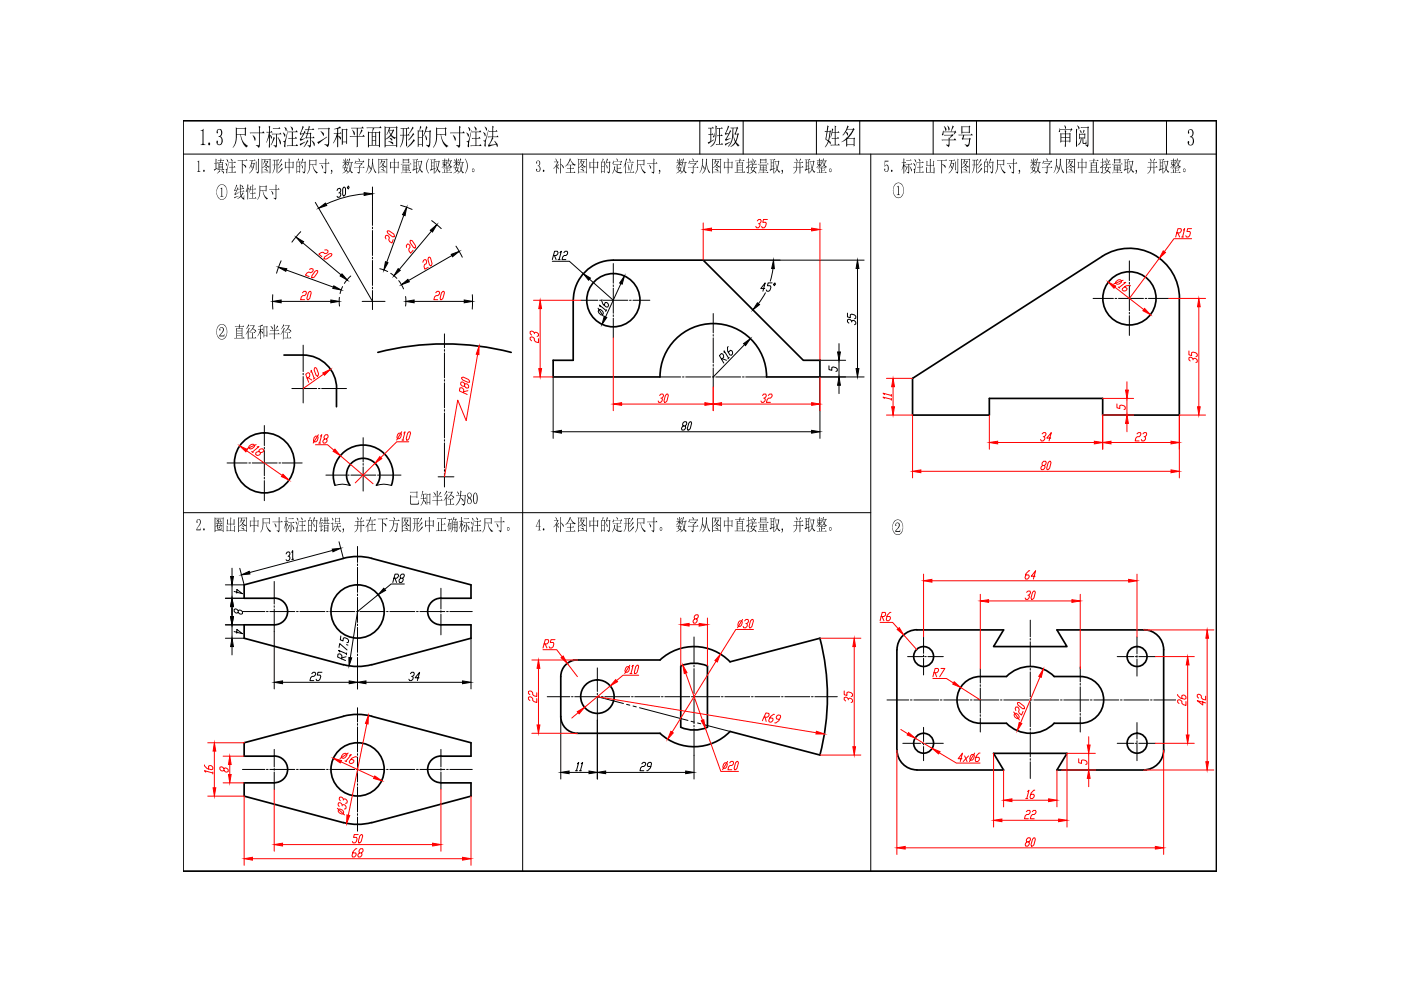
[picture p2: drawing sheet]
<svg xmlns="http://www.w3.org/2000/svg" width="420mm" height="297mm" viewBox="0 0 420 297" stroke-linecap="round" stroke-linejoin="round" font-family="sans-serif">
<g fill="none" stroke="#000" stroke-width=".3">
<path d="M209.9 36.2v10M222.9 36.2v10M244.8 36.2v10M257.8 36.2v10M279.9 36.2v10M292.8 36.2v10M314.9 36.2v10M327.9 36.2v10M349.8 36.2v10M54.9 46.2h309.9M156.7 46.2v214.9M261.1 46.2v214.9"/>
<path d="M84.3 78.2l-1.4 3.7M90.2 69.4l-2.7 3.2M97.9 66.3l13.8 24M120.2 61.5l3.4 1.3M129.5 66.1l2.8 2.4M136.7 73.8l1.9 3.3M81.8 88.3v4.4M101.8 89.1v2.6M102.7 85.9l-.7 2.1M105.2 82.7l-1.9 2.3M113.9 80.5l2.4 .9M117.2 81.9l1.8 1.5"/>
<path d="M119.6 84.1l1.4 2.5M121.6 88.9v2.8M141.7 88.3l-.1 4.4M54.9 153.7h206.2M100.4 145.5a6.8 6.8 0 0 1 4.5 0M112.8 145.5a6.9 6.9 0 0 1 4.6 0"/>
</g>
<g fill="none" stroke="#000" stroke-width=".51">
<path d="M54.9 36.2h309.9v224.9h-309.9zM330.6 76.8l-56.9 36.6v11h23v-5h34v5h23v-34.9M330.6 76.8a15 15 0 0 1 23.1 12.6M85.2 106.4a20.1 20.1 0 0 1 9.4 .7 10 10 0 0 1 6.4 9.3l-.1 5.5M153.3 105.6a80 80 0 0 0-40 0M197.9 113a16 16 0 0 1 16-16 16 16 0 0 1 16 16h16v-5h-5l-30-30h-27a12 12 0 0 0-12 12v18h-6v5h32M100.5 145.4a9 9 0 0 1 8.4-12 9 9 0 0 1 8.5 12M105 145.5a5 5 0 0 1 .5-6.8 5 5 0 0 1 6.8 0 5 5 0 0 1 .6 6.8M82.3 179.3a4 4 0 0 1 4 4 4 4 0 0 1-4 4h-9.1v4l29.8 8M103 167.4l-29.8 7.9v4h9M111.5 167.4a16.5 16.5 0 0 0-8.5 0M111.5 167.4l29.8 7.9v4h-9.1"/>
<path d="M132.3 179.3a4 4 0 0 0-4 4 4 4 0 0 0 4 4h9v4l-29.8 8M103 199.2a16.5 16.5 0 0 0 8.5 0M173.2 197.8h24.8M173.2 197.8a5 5 0 0 0-5 5v12a5 5 0 0 0 5 5h24.8M198 197.8a15 15 0 0 1 20.9 .6l27-7.1a69.2 69.2 0 0 1 0 35M204.2 199.6a10 10 0 0 1 8 0v18.4a9.9 9.9 0 0 1-8 0zM343 188.8h-26l3 5h-22l3-5h-26a6.1 6.1 0 0 0-6 6v30a6 6 0 0 0 6 6h26l-3-5h22l-3 5h26M343 188.8a6 6 0 0 1 6 6v30a6 6 0 0 1-6 6M103 214.7l-29.8 7.9v4.1h9M111.5 214.7a16.5 16.5 0 0 0-8.5 0M111.5 214.7l29.8 7.9v4.1h-9.1M198 219.8a15 15 0 0 0 20.9-.6l27 7.1"/>
<path d="M301.8 216.8h-7.8a7 7 0 0 1-7-7 7 7 0 0 1 7-7h7.8a10 10 0 0 1 14.3 0h7.9a7 7 0 0 1 7 7 7 7 0 0 1-7 7h-7.9M301.8 216.8a10 10 0 0 0 14.3 0M82.2 234.7h-9v3.9l29.8 8M82.3 226.6a4 4 0 0 1 4 4 4 4 0 0 1-4 4M132.2 234.7h9.1v3.9l-29.8 8M132.3 226.6a4 4 0 0 0-4 4 4 4 0 0 0 4 4M103 246.5a16.5 16.5 0 0 0 8.5 0"/>
<circle cx="183.9" cy="90" r="8"/>
<circle cx="338.7" cy="89.4" r="8"/>
<circle cx="79.3" cy="138.7" r="9"/>
<circle cx="107.2" cy="183.3" r="8"/>
<circle cx="277" cy="196.8" r="2.98"/>
<circle cx="341" cy="196.8" r="2.98"/>
<circle cx="179.2" cy="208.8" r="5"/>
<circle cx="107.2" cy="230.6" r="8"/>
<circle cx="277" cy="222.8" r="2.98"/>
<circle cx="341" cy="222.8" r="2.98"/>
</g>
<g fill="#000">
<path d="M60.2 39l.5-.1 .3-.3v4.4l.6 .5h-1.4l.5-.5v-3.6zM59.1 48.4l.6-.3v3.1l.4 .3h-1l.4-.4v-2.4zM65.2 38.9l.8-.2 .6 .5v1l-.5 .7 .6 .5 .1 1.1-.4 .8-.5 .2-.5-.1-.5-.6a.32 .32 0 0 1 0-.4 .32 .32 0 0 1 .4 0v.4a.57 .57 0 0 0 .7 .5 .57 .57 0 0 0 .4-.8l-.1-1.2-.7-.3 .7-.9v-.8l-.4-.4a.56 .56 0 0 0-.6 .2 .56 .56 0 0 0 0 .7 .33 .33 0 0 1-.4-.1 .33 .33 0 0 1 .1-.5zM71.2 48h2.5l.2-.3 .3 .4h-1.4v1l.8 .5 .2 .6-.1 .1-.9-1.1v2.7l-.3 .1v-3.9l-1.1 .1zM99.3 50.9h.3l.1 .5-.4 .8 .2-.5zM128.5 47.6l-.5 1.4v1.3l.6 1.7-.8-1.8 .1-1.3zM139.5 47.5l.5 .9 .3 1-.1 1.4-.7 1.2 .6-1.8-.1-1.2zM161 48.3l.6-.2 .4 .5v.7l-.4 .4 .4 .3 .1 .7-.5 .8h-.5l-.3-.5 .2-.4 .1 .7 .4 .1 .4-.6-.2-.8-.5-.2 .5-.5v-.9l-.6-.1-.2 .8-.1-.5zM197.6 51h.4v.6l-.4 .6 .2-.5zM234.4 51h.4v.6l-.4 .6 .2-.5zM265.3 48.2h1.2l-.1 .2h-.9l-.1 1.3 .3-.3h.5l.3 .5v.8l-.2 .6-.3 .2h-.5l-.3-.5a.26 .26 0 0 1 0-.4 .26 .26 0 0 1 .4 .1 .26 .26 0 0 1-.2 .4l.3 .3 .4-.1 .2-1.3-.4-.5-.6 .5zM277.9 48.2l.3 .2-.1 1.1h.8v-1.9l.3 .2-.1 1.7h.8v-1.4l.3 .2-.1 1.5-.2 .1v-.2h-.8v1.9h.9v-1.5l.3 .2-.1 1.6-.2 .1v-.3l-2.1 .1-.2-.2 .1-1.6 .3 .3-.1 1.3h.9v-1.9l-.9 .1-.2-.2z"/>
<path d="M281 48h2.5l.2-.3 .3 .4h-1.5v1l.9 .5 .2 .5-.1 .2-1-1.1v2.7l-.2 .1v-3.9l-1.2 .1zM305.6 51h.3v.6l-.4 .6 .2-.5zM340.6 50.9l.3 .1 .1 .5-.4 .7 .2-.5zM356.6 38.9l.8-.1 .4 .4 .1 1.1-.6 .7 .6 .4 .2 1.1-.3 .7-.5 .4h-.6l-.5-.6a.32 .32 0 0 1-.1-.5 .32 .32 0 0 1 .5 0v.1a.59 .59 0 0 0 .6 .8 .59 .59 0 0 0 .5-.9l-.1-1.1-.7-.3v-.2l.5-.3 .2-.4-.1-.9-.4-.4a.52 .52 0 0 0-.6 .3 .52 .52 0 0 0 .1 .6 .24 .24 0 0 1-.3 .2 .24 .24 0 0 1 0-.4zM59 156l.4-.4h.4l.3 .4v1.1l-1.1 1.5 .8 .1 .4-.5-.1 .8h-1.2l1.1-2.3-.2-.9-.4-.1-.3 .5a.25 .25 0 0 1 .2 .3 .25 .25 0 0 1-.3 .1zM68.1 155.6l.3 .3-.1 1.1h.8v-1.9l.3 .2-.1 1.7h.8v-1.4l.3 .2-.1 1.5-.2 .1v-.3h-.8v1.9h1l-.1-1.4 .4 .2-.1 1.6-.2 .1v-.3l-2.2 .1-.2-.2 .1-1.6 .3 .3-.1 1.2h.9v-1.9l-.9 .2-.2-.2zM102.8 158.5a.46 .46 0 0 1 .4 .3 .46 .46 0 0 1-.1 .5l-.4 .3 .3-.5zM113.3 155.5h2.5l.2-.3 .3 .4h-1.5v1l1 .5 .1 .6-.1 .1-1-1.1v2.7l-.2 .1v-3.9l-1.2 .1zM122.9 147.4h2l.1-.2 .3 .3-.1 1.7-.2 .1v-.3h-1.8v1.9l2 .1 .3-1.1 .2 1-.2 .3h-2.4l-.1-2.8 .3 .2-.1 .3h1.8v-1.3l-2 .1zM131 155.4h2.3l.2-.3 .3 .4h-1.3v1.6h.6l.2-.3 .3 .4h-1.1v1.8h.8l.2-.3 .3 .5h-3v-.2h.6v-2.5l.3 .2-.1 2.3h.7v-3.5l-1.2 .1zM234.4 158.5h.4v.5l-.4 .6 .2-.4z"/>
<path d="M70.7 38.1l.3 .3h2.4l.2-.3 .3 .4-.2 2.1-.3 .2v-.5h-1.2l.6 1.9 1.2 1.3a.26 .26 0 0 1 .4 .2 .26 .26 0 0 1-.4 .3l-.1 .2-1-1.2-.8-2.7h-1.1l-.2 2.4-1 1.6 .8-2.1zM71 38.6v1.6h2.4v-1.6z"/>
<path d="M87.2 37.9l.7 .7-.2 .6zM86.4 39.5h2.2l.3-.5 .4 .6h-1.5v1.8h.7l.2-.4 .4 .5h-1.3v2.1h.9l.3-.4 .4 .6-3.2 .1-.2-.3h1.5v-2.1l-.9 .1-.2-.2h1.1v-1.8l-.9 .1zM86.3 39l-.7 4.3a.43 .43 0 0 1 .1 .5 .43 .43 0 0 1-.4 .3v-1.3l-.4-.6 .4 .1 .2-.3zM84.9 39.7l.7 .7-.2 .6zM85.3 38.1l.7 .5-.2 .7z"/>
<path d="M115.3 37.8l.3 .3h3.2l.1-.3 .3 .3-.1 5.9-.3 .2v-.6h-3.2v.5l-.3 .1zM115.6 38.2v3.5l1.2-1a.86 .86 0 0 0-.1-1.2l-.1-.2-.7 1.1 .8-2.2zM116.7 38.2l.3 .3-.3 .4h1.1l.1-.2 .3 .4-.5 .9a.63 .63 0 0 0-.1 .7 .63 .63 0 0 0 .5 .4l.7 .1-.2 .2a.68 .68 0 0 1-1.1-.3 .5 .5 0 0 0-.5-.3 .5 .5 0 0 0-.4 .4l-1 .6v1.7h3.2v-5.3zM116.7 39.1l.5 1.1 .6-1.1zM116.8 41.3l.6 .2a.3 .3 0 0 1 .3 .3 .3 .3 0 0 1-.2 .3zM116.4 42.3l1.3 .3 .2 .7z"/>
<path d="M123.7 38l.4 .4-1.4 1.7zM123.9 39.8l.3 .5-1.7 1.8zM124.1 41.7l.3 .5-1.6 1.6-.7 .4 1.1-1.1zM121.1 38.6v1.8h.7v-1.8zM120.1 38.4h2.1l.3-.4 .3 .6h-.8v1.8l.5-.3 .4 .5h-.9l.1 3.1-.3 .2v-3.3h-.7l-.4 2.3-.8 1.2 .7-1.4 .2-1.8v-.3l-.7 .1-.1-.3h.8v-1.8h-.6z"/>
<path d="M125.5 39.4v1.7h1.1v-1.7zM125.5 41.3v2h1.1v-2zM126 37.7l.4 .4-.5 1.1h.6l.2-.3 .3 .4-.2 .2 .1 4.3-.3 .2v-.6h-1.1v.5l-.2 .2v-5.2l.5 .3zM127.8 37.8l.4 .3-.5 1.2h1.1l.2-.4 .3 .5-.2 .2-.1 3.7-.2 .6a.28 .28 0 0 1-.4 .3 .28 .28 0 0 1-.2-.4l-.5-.4 .5 .1a.67 .67 0 0 0 .6-1v-3h-1.1l-.8 1.3zM127.4 40.5l.6 .6-.1 1z"/>
<path d="M130.8 38.1l.3 .3h2.4l.1-.3 .3 .4-.1 .2v1.9l-.3 .2v-.5h-1.2l.6 2 1 1.2a.26 .26 0 0 1 .4 .1 .26 .26 0 0 1-.1 .3 .45 .45 0 0 1-.5 .1 .45 .45 0 0 1-.3-.4l-.7-1.1-.5-2.2h-1.1l-.2 2.4-1 1.6 .8-2.1zM131.1 38.6v1.6h2.4v-1.6z"/>
<path d="M142.2 37.9l.7 .6-.2 .7zM141.5 39.5h2.2l.3-.5 .3 .6h-1.4v1.8h.6l.2-.4 .4 .5h-1.2v2.1h.8l.3-.4 .4 .6-3.2 .1-.2-.3h1.6v-2.1l-1 .1-.1-.2h1.1v-1.8l-1 .1zM141.4 39l-.7 4.3a.38 .38 0 0 1 .1 .5 .38 .38 0 0 1-.4 .2v-1.2l-.5-.6 .5 .1 .2-.3zM139.9 39.7l.7 .7-.2 .6zM140.4 38.1l.6 .5-.1 .7z"/>
<path d="M147.6 37.7l.5 .3-.2 .3v1h.8l.2-.4 .3 .6h-1.3v1.4h1.1l.2-.3 .3 .5h-1.8l.3 .3-1.3 2 2.1-.2-.5-1 .9 1.1 .1 .3-.3 .4a.65 .65 0 0 0-.4-.6 .65 .65 0 0 0-.7 .2l-1.4 .5-.2-.7 .7-.7 .6-1.6-1.2 .1-.2-.3h1.4v-1.4h-.8l-.2-.2h1zM146.5 38.9l-.8 3.4v1.2a.27 .27 0 0 1-.1 .4 .27 .27 0 0 1-.4-.1 .27 .27 0 0 1 .1-.4l.1-.4a.54 .54 0 0 0-.5-.8l.5-.1 .2-.3zM144.9 39.5l.7 .7-.1 .7zM145.4 37.9l.6 .6-.1 .7z"/>
<path d="M214.2 39.8l.1 .7a.35 .35 0 0 1 0 .5 .35 .35 0 0 1-.5 0zM214.6 37.6l.4 .3-.3 4.2-.7 1.2-1 .8 1.1-1.3 .3-.8zM212.3 38.3h1.3l.2-.3 .3 .5h-.8v1.7l.4-.3 .3 .5h-.7v1.8l.9-.3-1.7 1.3-.3-.5 .8-.4v-1.9l-.4 .1-.2-.3h.6v-1.7l-.5 .1zM214.9 38.4h1.4l.2-.3 .3 .5h-.9v2h.3l.2-.3 .3 .5h-.8v2.4h.4l.2-.4 .4 .5-2.1 .1-.1-.2h1v-2.4l-.5 .1-.2-.3h.7v-2l-.6 .1z"/>
<path d="M250.3 37.6l.5 .3-.2 .2v1.5h.6l.2-.3 .4 .5h-1.2v1.6h.5l.2-.4 .4 .5h-1.1v1.9h.7l.2-.3 .4 .5h-2.7l-.2-.2h1.3v-1.9l-.8 .1-.1-.2h.9v-1.6h-.7l-.6 1.4 .5-2.7 .4 .3-.3 .8h.7zM248.2 39.5l-.3 1.4a.66 .66 0 0 0 .2 1.1l.3 .1 .4-2.6zM248.1 37.6l.5 .3-.4 1.4h.6l.1-.3 .3 .4-.5 2.4a.44 .44 0 0 0-.1 .5 .44 .44 0 0 0 .4 .2l.1 .7-.2-.2a.35 .35 0 0 0-.3-.4 .35 .35 0 0 0-.3 .4l-.9 1.2 .7-1.4a.72 .72 0 0 0-.6-1l.3-1.9a.28 .28 0 0 0 .1-.4 .28 .28 0 0 0-.4 0l-.2-.2h.6z"/>
<path d="M254.2 37.6l.4 .4-.5 .7h1.7l.1-.3 .4 .4-2.1 2.7h1.8l.1-.3 .3 .4-.1 .1v2l-.3 .2v-.4h-1.9v.3l-.3 .2v-2.2l-1.5 .8 1.3-1 .2-.4 .2 .1 .2-.2 1.6-2.3h-1.7l-1.4 1.8 .9-1.5zM253.6 39.5l.6 .4a.32 .32 0 0 1 .2 .4 .32 .32 0 0 1-.3 .2zM254.1 41.7v1.6h1.9v-1.6z"/>
<path d="M283.1 37.8l.5 .5 .2 .5a.27 .27 0 0 1 .1 .4 .27 .27 0 0 1-.4 0 .27 .27 0 0 1-.1-.3zM284.2 37.6l.6 1.1a.26 .26 0 0 1 0 .3 .26 .26 0 0 1-.4 .1 .26 .26 0 0 1 0-.4zM282.8 39.1l.1 .4h2.2l.6-1.9 .4 .4-.8 1.5h.9l.3-.4 .3 .6-.8 .7 .3-.8h-3.4v.2a.38 .38 0 0 1 .1 .5 .38 .38 0 0 1-.5 .1zM283.1 40.4h2.3l.2-.3 .3 .6-1.1 .7v.5h1.2l.4-.5 .4 .6h-2l-.1 1.7a.26 .26 0 0 1-.2 .3 .26 .26 0 0 1-.3-.2l-.5-.5h.8v-1.3l-2 .1-.2-.2h2.2v-.7l.2 .2 .7-.8-2.1 .1z"/>
<path d="M288.3 37.7l.3 .2h1.9l.2-.3 .3 .4-.2 .2 .1 1.6-.3 .2v-.3h-2v.3l-.3 .1zM288.6 38.1v1.4h2v-1.4zM287.4 40.4h3.8l.2-.4 .3 .6h-2.5l-.3 1h1.7l.3-.3 .3 .4-.3 .2-.2 1.4-.3 .5a.35 .35 0 0 1-.4 .3 .35 .35 0 0 1-.3-.5l-.4-.3h1.1l.2-1.6h-1.7l-.2 .3-.3-.4 .4-1h-1.2z"/>
<path d="M323.9 38.9l.4 .6-.1 .5zM323.6 40l.2 .2h.8l.3-1.3 .4 .3-.5 .9 .4 .1 .1-.3 .3 .3-.2 1.3-.2 .2v-.3h-.3v1.3l.6 .2 .2-1 .1 1.2h-1l-.2-1.7h-.2l-.3 1.4-.9 .8 .6-.8 .3-.9v-.5h-.3l-.2 .3zM323.8 40.3v.9h1.4v-.9zM323.1 37.6l.6 .5-.1 .7zM322.7 38.6l.4 .3-.1 5-.3 .2zM324 38.1h2.1l.2-.3 .3 .4-.2 .2v5.3a.29 .29 0 0 1-.3 .4 .29 .29 0 0 1-.3-.4l-.4-.4h.8v-5l-1.9 .1z"/>
<path d="M65.3 48.1h.8l.1-.6 .2 .2-.1 .4h.5l.2-.2 .2 .3h-.9v.5l.5-.1 .2 .2-.1 2 .1-.2 .3 .3-2 .1-.2-.2h.5v-2.2l.5 .1v-.5zM65.8 48.9v.3h.9v-.3zM65.8 49.3v.4h.9v-.4zM65.8 49.9v.3h.9v-.3zM65.8 50.4v.4h.9v-.4zM65.8 51l.3 .4-1 .6zM66.4 51.1l.7 .4v.6zM64.7 47.5l.3 .3-.1 1.1 .3-.3 .2 .3h-.5v1.6l.5-.1-1.1 .8-.2-.4 .6-.2v-1.7h-.5h.5z"/>
<path d="M66.1 56.5l.5-.3v2.5l.4 .3h-.9l.3-.3v-2.1zM65.5 55.7l.5-.4h.9l.7 .5 .4 .6 .1 1.9-.4 .9-.6 .6-1.2-.1-.8-1-.2-1.6zM65.9 55.6l-.8 1.2v1.4l.7 1.3 .9 .2 .6-.2 .5-.8 .2-1.9-.3-.7-.6-.6-.7-.1z"/>
<path d="M69.2 47.6l.5 .4-.1 .5zM68.7 48.7h1.6l.2-.3 .2 .4h-1v1.2h.4l.2-.3 .3 .5h-.9v1.4h.6l.2-.3 .3 .4-2.2 .1-.2-.2h1.1v-1.4l-.8-.2h.8v-1.2zM68.6 48.4l-.5 3.6-.3-.3 .1-.7-.3-.3 .5-.2zM67.6 48.9l.5 .5-.1 .3zM67.9 47.8l.5 .2-.1 .6z"/>
<path d="M72 55.2l.2 .3v1.1l.6-.1 .1-.3 .3 .4-1 .1v.6v.1l.6-.1 .2-.3 .3 .4-1.1 .1 .1 1 .5-.8 .3 .3-.7 .8 .6 .6 .3-.9v1.3l-.5-.2-.5-.7-1.2 .7 1.1-.9-.2-1.1-.6 .1-.2-.1 .8-.1v-.7l-.5 .1-.1-.2 .6-.1zM72.4 55.5l.4 .3v.5zM70.9 55.3l.2 .3-.6 1.4 .5-.1 .3-.8 .2 .3-.9 1.7 .8-.1-.9 .5-.2-.4 .7-1.1-.6 .3-.2-.3zM70.2 59.1l1.4-.4-1.2 .7z"/>
<path d="M74.8 48h1.4l.2-.2 .3 .3-1 .1-.2 .8h.6l.1-.2 .2 .3-.6 1.7-1.1 1.2 1-1.4 .4-1.5h-.6l-.2 .4 .3 .4v.5l-.1 .1-.2-.9-.5 .9 .7-2.3zM76.7 48.4l.3 .2-.1 2.4-.2 .1zM77.4 47.5l.3 .3-.1 3.8-.4 .4-.5-.5h.7z"/>
<path d="M75.1 55.8l.3 .2-.2 .7h.5v-1.4l.3 .2-.1 1.2h.4l.2-.3 .3 .4h-.9v1.1h.4l.1-.3 .3 .4h-.8v1.4h.5l.2-.3 .3 .4h-2.1l-.1-.1h1v-1.4l-.7-.1h.7v-1.1h-.6l-.4 1zM73.9 56.5l.1 .8-.2 .2zM74.2 55.2l.3 .3-.1 .8 .4 .3-.1 .4-.3-.6v3.3l-.2 .1z"/>
<path d="M74.9 39.8h2.8l-.1-2.1 .5 .4-.2 .2v1.5h.7l.3-.5 .5 .6h-1.5v4a.31 .31 0 0 1-.3 .4 .31 .31 0 0 1-.3-.4l-.6-.4h.9l.1-3.6-2.6 .1zM75.8 40.4l.7 .8 .2 .5a.25 .25 0 0 1-.1 .4 .25 .25 0 0 1-.3 0 .25 .25 0 0 1 0-.4z"/>
<path d="M77.8 55.6l1.9 .2 .1-.3 .2 .3-.1 1.5-.2 .1v-.3h-.8l.4 1.4 .7 .7a.24 .24 0 0 1 .3 .1 .24 .24 0 0 1-.1 .3l-.2 .2-.7-.8-.5-1.9h-.8l-.2 1.8-.6 1 .6-1.4zM78 55.9v1.1h1.7v-1.1z"/>
<path d="M78.5 47.5l.1 .2h2.3l.1-.2 .2 .3-.1 4.1-.2 .1v-.4h-2.3l-.1 .4zM78.6 47.8v2.4l1.1-.8-.3-.8-.5 .8 .5-1.6zM79.4 47.8l.3 .2-.3 .3 .8-.1 .3 .2-.6 1 .9 .6a.3 .3 0 0 1-.4 .3 .3 .3 0 0 1-.2-.3l-.5-.5-1.1 .8v1.2h2.3v-3.7zM79.4 48.5l.4 .7 .4-.7zM79.5 50l.5 .2v.4zM79.2 50.7l.9 .2 .1 .5z"/>
<path d="M80.7 56.7h2v-1.4l.3 .2-.1 1.2h.4l.3-.3 .2 .4h-.9v2.6l-.2 .4-.7-.4 .7-.1v-2.5l-1.9 .1zM81.4 57.2l.5 .7-.1 .5z"/>
<path d="M83.3 41.1l.9 1.3-.1 .9zM81.8 38.4h1.7l.3-.3 .3 .5-2.2 .1zM81.5 40.1h2.3l.3-.3 .3 .5h-1.4v3.5a.33 .33 0 0 1-.2 .4 .33 .33 0 0 1-.4-.3l-.4-.4 .7 .1 .1-.2v-3.1h-1.2zM82.1 41l.4 .4-1.2 2.2zM80.6 37.7l.5 .3-.2 1.5 .5-.3 .3 .5h-.8v.7l.4 .3a.52 .52 0 0 1 .1 .9l-.5-1.1 .1 3.6-.4 .2 .1-3.3-.8 1.8-.1-.1 .9-2.9h-.7l-.2-.3h.9z"/>
<path d="M84.3 47.7l.3 .2-1 1.2zM84.4 48.9l.3 .4-1.3 1.2zM84.6 50.2l.2 .4-1.6 1.4zM82.5 48v1.4h.5v-1.4zM81.8 47.9h1.5l.1-.2 .3 .3h-.5v1.4l.3-.3 .2 .4h-.5v2.1l-.2 .2v-2.3h-.5l-.2 1.3-.7 1.1 .5-.8 .2-1.3v-.3l-.6-.1h.6v-1.4z"/>
<path d="M86.8 48.7v1.3h1v-1.3zM85.5 48.4l.2 .2h.9v-1.1l.3 .2-.1 .9h.9l.2-.2 .2 .2-.1 1.8-.2 .1v-.3h-1v1.7l-.2 .2v-1.9h-.9l-.2 .3zM85.7 48.7v1.3h.9v-1.3z"/>
<path d="M89.1 48.6v1.3h.7v-1.3zM89.1 50v1.4h.7v-1.4zM89.4 47.5l.3 .3-.3 .7 .5-.2 .2 .3-.1 3.1-.2 .2v-.4h-.7l-.2 .5v-3.7l.4 .2zM90.7 47.5l.3 .3-.4 .8h.7l.2-.3 .2 .3-.2 3.1-.4 .3-.4-.4 .2-.1a.59 .59 0 0 0 .4-1l.1-1.8h-.8l-.6 .9zM90.4 49.4l.4 .6-.1 .5z"/>
<path d="M90.7 37.7l.5 .4-1 1.9h.8l.3-.8 .4 .4-1.5 2.1 1.3-.1-1.3 .7-.3-.6 1.1-1.6-.9 .4-.2-.5 .4-.7zM89.9 43.1l1.6-.6-1.4 1.2zM91.4 38.8h1l.2-1.1 .4 .4-.3 .7h.9l.3-.4 .4 .5h-1.7l-.2 1.1h.5l.2-.3 .3 .3-.2 1.2h.6l.2-.3 .3 .5h-1.1v2.5a.29 .29 0 0 1-.3 .3 .29 .29 0 0 1-.3-.3l-.4-.4h.7l.1-2.1-1.2 .2-.2-.4 .5-1h-.3l-.2-.2h.5l.3-1.1-.8 .1zM92.1 41.9l.4 .4-1.4 1.8zM93.5 42l.8 .8v1zM92.3 40.1l-.4 1.1h1.1v-1.1z"/>
<path d="M92.8 47.8l1.8 .2 .2-.2 .2 .2-.1 1.5-.2 .1v-.3h-.9l.4 1.3 1 1.2a.25 .25 0 0 1-.2 .2 .25 .25 0 0 1-.3-.2l-.6-.9-.3-1.5-.8-.1-.2 1.8-.7 .9 .6-1.5zM93 48.1v1.1h1.7v-1.1z"/>
<path d="M95.7 48.9h1.9v-1.4l.3 .2-.1 1.2h.5l.2-.3 .3 .4h-1v2.7a.28 .28 0 0 1-.2 .3 .28 .28 0 0 1-.3-.3l-.3-.2h.6v-2.5l-1.8 .1zM96.3 49.4l.6 .7-.1 .5z"/>
<path d="M95.3 38.5h3.1l.2-.3 .4 .4-.3 .2-.2 4.8a.32 .32 0 0 1-.3 .4 .32 .32 0 0 1-.3-.3l-.6-.4 1.1-.1 .1-4.5-3 .1zM95.2 42.5l2.9-1.5-2.6 2.2zM96.2 39.3l.9 .7-.1 .8z"/>
<path d="M100.1 38.7l1.9-.8 .3 .5-.9 .2v1.3h.5l.2-.3 .3 .4h-1v.7l.8 .4 .1 .3a.24 .24 0 0 1 0 .4 .24 .24 0 0 1-.3 0 .24 .24 0 0 1-.1-.3l-.5-.7v3.2l-.3 .2v-3.4l-.5 1.2-.7 .9 1.1-2.8h-.8l-.2-.2h1.1v-1.2zM102.5 38.5l.3 .3h1l.2-.3 .3 .4-.2 .2v4l-.3 .1v-.6h-1v.7l-.3 .2zM102.8 38.9v3.6h1v-3.6z"/>
<path d="M103.5 50.4v.1a.3 .3 0 0 0 0 .4 .3 .3 0 0 0 .4 0 .3 .3 0 0 0 .1-.4v-.1zM103 47.8l.3 .3-.1 .5zM104.1 47.7l.3 .2-.5 .7zM103.5 47.5l.3 .2-.1 1 .5-.2 .3 .3h-.8l.5 .4v.4l-.5-.5-.1 1.1 .5-.1 .2 .2-.2 .4a.38 .38 0 0 0-.1 .4 .38 .38 0 0 0 .3 .3l-.1 .2-.4-.3-1.1 .7 1-.8-.5-.3a.29 .29 0 0 0 .1-.5 .29 .29 0 0 0-.5 .1l-.1-.3h.7l.1-.4v-.8l-.8 1 .7-1.2-.5 .1-.2-.2h.8zM104.6 48.8l.4 1.9 .3-1.9zM104.7 47.5l.3 .3-.3 .9h.7l.2-.2 .3 .3h-.5l-.3 2.1 .7 .8a.24 .24 0 0 1-.3 .3 .24 .24 0 0 1-.2-.3l-.1-.1a.28 .28 0 0 0-.2-.4 .28 .28 0 0 0-.3 .4l-.8 .4 1-1-.3-2.1-.4 1z"/>
<path d="M105.3 38.3h3.1l.3-.4 .4 .6h-1.8v2.3h1.4l.3-.4 .4 .6h-2.1v3l-.3 .2v-3.2l-2 .1-.2-.3h2.2v-2.3l-1.6 .1zM108.4 38.7l.4 .5-1.1 1.4zM105.6 38.9l.7 .7v.9z"/>
<path d="M106.8 49h1.5l.2-.2 .2 .4-.8 .7v.3h1l.2-.3 .2 .4h-1.4l-.1 1.6a.26 .26 0 0 1-.3 .1 .26 .26 0 0 1-.2-.3l-.2-.1h.6v-1.3l-1.4 .1-.1-.2h1.5v-.5l.1 .1 .5-.7-1.4 .1zM107.5 47.5l.4 .3-.1 .5zM106.6 48.1l.1 .2h2.2l.1-.2 .2 .3-.5 .6 .2-.6h-2.2l-.1 .6h-.2z"/>
<path d="M110.5 47.5l.4 .3-.3 1.7 .6 1-.2 .3-.4-1.1-.4 1.4-.5 .8 .6-1.7zM111.6 47.5l.4 .3-.2 1 .3 1.6 .8 1.3-.3 .2-.3-.6-.5-2.4-.4 2-.9 1.2 .9-1.8z"/>
<path d="M111.7 42.2v1.3h.9v-1.3zM109.9 38.2h3.9l.3-.4 .4 .6h-2.5l.3 .2-.6 1h1.9l.2-.3 .3 .3-.2 4.4-.2 .2v-.6h-3.1v.5l-.3 .1v-4.8l.3 .2h1l.2-1.2-1.7 .1zM110.6 39.8v3.7h.9v-3.7zM112.8 39.8v3.7h.9v-3.7zM111.7 39.8v1h.9v-1zM111.7 41v1.1h.9v-1.1z"/>
<path d="M113.5 47.5l.2 .2h2.2l.1-.2 .2 .3-.1 4.1-.2 .1v-.4h-2.2v.3l-.2 .1zM113.7 47.8v2.4l1-.8-.3-.8-.5 .8 .5-1.6zM114.5 47.8l.2 .2-.2 .3 .8-.1 .2 .2-.4 .6a.61 .61 0 0 0 .7 .9l.1 .1a.66 .66 0 0 1-1.1-.4l-1.1 .7v1.2h2.2v-3.7zM114.5 48.5l.3 .7 .4-.7zM114.5 50l.6 .2v.4zM114.2 50.7l1 .2 .1 .5z"/>
<path d="M118.3 48.7v1.3h1v-1.3zM117 48.4l.2 .2h.9v-1.1l.3 .2-.1 .9h1l.1-.2 .2 .2-.1 1.8-.2 .1v-.3h-1v1.7l-.2 .2v-1.9h-.9l-.2 .3zM117.2 48.7v1.3h.9v-1.3z"/>
<path d="M120.9 49.7v.4h.8v-.4zM121.9 49.7v.4h.6v-.4zM120.9 50.2v.4h.8v-.4zM121.9 50.2v.4h.6v-.4zM120.8 49.4h1.8l.2 .3v1.1h-.9v.4h.7l.2-.3 .2 .4h-1.1v.5h1l.2-.3 .2 .4h-3l-.1-.1h1.5v-.5l-1.1 .1-.1-.2h1.2v-.4h-.8l-.1 .2zM121 47.8v.4h1.5v-.4zM121 48.3v.3h1.5v-.3zM120.8 47.6l1.7 .1 .1-.2 .2 .3-.1 1-1.7-.1-.2 .3zM120.2 49.1h2.8l.1-.2 .3 .3-3.1 .1z"/>
<path d="M124.2 49.8v.9l.7-.2v-.7zM123.7 47.8h1.3l.2-.2 .2 .3h-.4v2.6l.5-.1-.5 .2v1.3l-.2 .1v-.7a.33 .33 0 0 0 .1-.5 .33 .33 0 0 0-.5 .1l-.5 .4-.2-.5h.4v-2.9zM124.2 47.9v.9h.7v-.9zM124.2 48.9v.8h.7v-.8zM125.1 48.3h1.2l.1-.2 .2 .3-.6 2.2 .8 1a.48 .48 0 0 1-.7-.5l-.2-.3-.9 1.1 .8-1.3-.3-2.2zM125.5 48.4l.4 1.9 .4-1.9z"/>
<path d="M129.5 49.8v.9l.6-.2v-.7zM129 47.8h1.2l.2-.2 .3 .3h-.4v2.6l.4-.1-.4 .2v1.3l-.2 .1v-.7a.31 .31 0 0 0 .1-.4 .31 .31 0 0 0-.4-.1l-.7 .5-.1-.5h.3v-2.9zM129.5 47.9v.9h.6v-.9zM129.5 48.9v.8h.6v-.8zM130.4 48.3h1.2v-.2l.3 .3-.6 2.2 .5 .7a.26 .26 0 0 1 .3 .2 .26 .26 0 0 1-.3 .3l-.6-1-.9 1.1 .7-1.2-.3-2.3zM130.8 48.4l.4 1.9 .4-1.9z"/>
<path d="M132.5 48h.8v-.5l.3 .2-.1 .3 .5-.2 .2 .4h-.7v.3l.4-.1 .2 .2-.1 .7h-.5l.4 .3v.4l-.4-.6v.7l-.2 .1v-.7l-.9 .8 .8-1-.4 .1v-1l.5 .1v-.3zM133 48.6v.5h.3v-.5zM133.5 48.6v.5h.3v-.5zM134.5 48.3l.3 1 .2-1zM134.5 47.5l.3 .2-.3 .5h.7l.2-.2 .2 .3h-.4l-.3 1.1 .7 .6a.3 .3 0 0 1-.3 .2 .3 .3 0 0 1-.3-.2l-.2-.4-1 .6 .9-.7-.3-1-.4 .6zM132.8 50.3h2l.2-.3 .3 .4h-1.2v.6h.6l.2-.3 .2 .4h-1v.6h1l.2-.3 .2 .4-2.8 .1-.2-.2h.8v-1l.2 .2-.1 .8h.6v-1.3l-1 .1z"/>
<path d="M134.9 39.8h2.8v-2.1l.5 .4-.2 .2v1.5h.7l.3-.5 .4 .6h-1.4v4a.33 .33 0 0 1-.3 .4 .33 .33 0 0 1-.4-.4l-.5-.3 .4-.1a.3 .3 0 0 0 .4 .1 .3 .3 0 0 0 .1-.4v-3.3l-2.6 .1zM135.8 40.4l.8 1a.3 .3 0 0 1 .2 .4 .3 .3 0 0 1-.4 .2z"/>
<path d="M136.8 50.4v.1a.3 .3 0 0 0 0 .4 .3 .3 0 0 0 .4 0 .3 .3 0 0 0 0-.4l.1-.1zM136.2 47.8l.4 .3-.1 .5zM137.4 47.7l.3 .2-.5 .7zM136.8 47.5l.3 .2-.1 1 .5-.2 .2 .3h-.7l.5 .6-.1 .3-.4-.6-.2 .8 .2 .1-.2 .2 .6-.1 .2 .2-.4 .8 .3 .1v.4a.5 .5 0 0 0-.5-.2 .5 .5 0 0 0-.4 .3l-.6 .3 .9-.8-.5-.2 .1-.2a.23 .23 0 0 0 0-.4 .23 .23 0 0 0-.4 .1l-.1-.3h.6l.2-.4v-.8l-.8 1 .7-1.1h-.6l-.1-.2h.8zM138 48.8l.2 1.9 .3-1.9zM138 47.5l.3 .2-.3 1h.7l.2-.2 .2 .3h-.3l-.4 2.2 .7 .7-.3 .3-.6-.8-1 .9 1-1.1-.3-2.1-.5 1z"/>
<path d="M141.6 50.6l.3-.1 .3 .2 .1 .6-.3 .3-.5-.3zM141.6 51.1a.35 .35 0 0 0 .7 0 .35 .35 0 0 0-.7 0z"/>
<path d="M168 47.5l.3 .2-.1 1.4 .9 .9-.1 .5-.8-1.3v2.7l-.2 .1zM166.1 48.5h1.1l.1-.2 .2 .3-.5 .8-.1 .5 .5-.7 .2 .3-.1 .1a.45 .45 0 0 0-.3 .4 .45 .45 0 0 0 .3 .4l-.1 .4-.5-.8v1.9l-.2 .2 .1-2.3-.8 .7 1.2-1.9h-1zM166.6 47.5l.4 .5-.1 .4z"/>
<path d="M171.1 47.9l-.9 1.5h1.4l.2-.2zM170.9 47.5l.8 1.3 1 .6-.3 .3-.6-.5 .2 .3h-.8v1h.5l.2-.3 .3 .4h-1v1.1h.9l.2-.3 .3 .4-2.9 .1-.1-.2h1.4v-1.1h-.9l-.1-.1h1v-1l-.9-.1-.6 .6 .9-1.2z"/>
<path d="M173.3 47.5l.2 .2h2.2l.1-.2 .3 .3-.1 4.1-.2 .1v-.4h-2.3v.3l-.2 .1zM173.5 47.8v2.4l1-.8-.3-.8-.5 .8 .5-1.6zM174.3 47.8l.2 .2-.2 .3 .8-.1 .2 .2-.4 .7a.55 .55 0 0 0 .6 .8l.2 .1-.3 .2-.8-.7-1.1 .8v1.2h2.3v-3.7zM174.3 48.5l.3 .7 .4-.7zM174.4 50l.3 .1a.24 .24 0 0 1 .2 .2 .24 .24 0 0 1-.1 .2zM174.1 50.7l.9 .2 .1 .5z"/>
<path d="M178.2 48.7v1.3h.9v-1.3zM176.8 48.4l.2 .2h1v-1.1l.3 .2-.1 .9h.9l.1-.2 .3 .2-.1 1.8-.3 .1v-.3h-.9v1.7l-.2 .2v-1.9h-1l-.2 .3zM177 48.7v1.3h1v-1.3z"/>
<path d="M180.5 48.6v1.3h.7v-1.3zM180.5 50v1.4h.7v-1.4zM180.7 47.5l.3 .3-.3 .7 .6-.2 .2 .3-.2 3.1-.1 .2v-.4h-.7l-.2 .5v-3.7l.3 .2zM182 47.5l.3 .3-.3 .8h.7l.2-.3 .2 .3-.3 3.1-.4 .3-.4-.4 .2-.1a.59 .59 0 0 0 .5-1v-1.8h-.8l-.5 .9zM181.8 49.4l.4 .6-.1 .5z"/>
<path d="M183.8 49.3h2.1l.2-.3 .3 .4h-1.2v1h.6l.2-.3 .3 .4h-1.1v1l1.4 .1-.3 .3-1.2-.1-.8-1-.7 1.3 .5-1.2 .1-1.1 .3 .2-.2 .7 .7 .7v-2l-1.1 .1zM184.9 47.5l.3 .3v.5zM184 48.1l.1 .3h2.1l.1-.2 .2 .4-.4 .4 .1-.5h-2.1a.32 .32 0 0 1 0 .4 .32 .32 0 0 1-.4 .1z"/>
<path d="M187.8 47.5l.3 .2-.5 1.1 .2 .2-.1 2.9-.2 .1 .1-2.9-.6 1.1zM188.7 47.6l.4 .4-.1 .5zM187.9 48.7h1.7l.2-.3 .3 .4-2 .1zM188.3 49.2l.5 1.1-.2 .8zM189.4 49l.4 .2-.7 2.4h.7l.1-.3 .3 .4-2.2 .1-.1-.2h1.1z"/>
<path d="M191.1 47.8l1.9 .2 .1-.2 .2 .2-.1 1.5-.2 .1v-.3l-.8 .1 .4 1.2 1.1 1.1-.2 .1a.3 .3 0 0 1-.3 .1 .3 .3 0 0 1-.2-.3l-.6-.9-.3-1.4h-.8l-.1 1.8-.7 1 .6-1.5zM191.3 48.1v1.1h1.7v-1.1z"/>
<path d="M194 48.9h2l-.1-1.4 .4 .2-.1 1.2h.5l.2-.3 .3 .4h-1v2.6l-.3 .5-.5-.6 .6-.1v-2.4l-1.8 .1zM194.6 49.4l.6 .6-.1 .6z"/>
<path d="M203.7 50.4l-.1 .1a.3 .3 0 0 0 0 .4 .3 .3 0 0 0 .4 0 .3 .3 0 0 0 .1-.4v-.1zM203.1 47.8l.3 .3v.5zM204.2 47.7l.3 .2-.5 .7zM203.7 47.5l.2 .2-.1 1 .5-.2 .2 .3h-.7l.5 .4v.4l-.5-.5-.1 1.1 .5-.1 .2 .2-.2 .4a.38 .38 0 0 0-.1 .4 .38 .38 0 0 0 .3 .3l-.1 .2-.4-.3-1.1 .7 1-.9-.5-.2a.29 .29 0 0 0 .1-.5 .29 .29 0 0 0-.5 .1l-.1-.3h.7l.2-.4v-.8l-.9 .9 .8-1.1-.6 .1-.2-.2h.9zM204.8 48.8l.3 1.9 .3-1.9zM204.8 47.5l.3 .3-.3 .9h.8l.1-.2 .3 .3h-.4l-.4 2.1 .4 .6a.26 .26 0 0 1 .3 .2 .26 .26 0 0 1-.2 .3l-.7-.8-.5 .6-.5 .2 1-1-.3-2.1-.4 1z"/>
<path d="M206.9 49h1.5l.2-.2 .3 .4-.9 .7v.3h1l.2-.3 .3 .4h-1.5v1.5a.25 .25 0 0 1-.3 .2 .25 .25 0 0 1-.2-.2l-.3-.2 .6-.1v-1.2l-1.4 .1-.1-.2h1.5v-.5l.1 .1 .5-.7-1.4 .1zM207.6 47.5l.4 .3-.1 .5zM206.7 48.1l.1 .2h2.2l.1-.2 .3 .3-.5 .6 .1-.6h-2.2v.5l-.3 .1z"/>
<path d="M210.6 47.5l.3 .3-.2 1.7 .5 .7 .1 .5-.2 .1-.4-1.1-.4 1.4-.5 .8 .7-1.9zM211.7 47.5l.4 .3-.2 1 .3 1.3 .8 1.6-.3 .2-.4-.7-.4-2.3-.4 2.1-.9 1.1 .9-1.8z"/>
<path d="M213.6 47.5l.2 .2h2.2l.1-.2 .2 .3v4.1l-.2 .1v-.4h-2.3v.3l-.2 .1zM213.8 47.8v2.4l1-.8-.3-.8-.5 .8 .5-1.6zM214.6 47.8l.2 .2-.2 .3 .8-.1 .2 .2-.4 .7a.6 .6 0 0 0 .6 .8l.2 .1a.7 .7 0 0 1-1.1-.4l-1.1 .7v1.2h2.3v-3.7zM214.5 48.5l.4 .7 .4-.7zM214.6 50l.6 .2v.4zM214.4 50.7l.9 .2 .1 .5z"/>
<path d="M218.5 48.7v1.3h.9v-1.3zM217.1 48.4l.2 .2h1l-.1-1.1 .4 .2-.1 .9h.9l.1-.2 .2 .2v1.8l-.3 .1v-.3h-.9v1.7l-.3 .2 .1-1.9h-1l-.2 .3zM217.3 48.7v1.3h1v-1.3z"/>
<path d="M218.3 37.6l.4 .4-1 2h.9l.3-1.1 .4 .5-1.5 2.3 1.3-.1-1.4 .7-.3-.6 1.1-1.6-.9 .4-.2-.5 .3-.5zM217.4 43.1l1.7-.7-1.5 1.2zM219 38.3h1.9l.2-.3 .3 .4-.7 1.6 .4 .1 .2-.3 .3 .4-.6 1.9a.98 .98 0 0 0 .6 1.3l.1 .2a.48 .48 0 0 1-.6 .1 .48 .48 0 0 1-.3-.4v-.2a.31 .31 0 0 0-.4-.1 .31 .31 0 0 0-.2 .3l-1.1 .8 1-1.1a.91 .91 0 0 0 0-1.3l-.2-1.3-.5 2.2-1.1 1.4 .8-1.1 .3-1.1 .3-2.9a.3 .3 0 0 0 0-.4 .3 .3 0 0 0-.5 0zM219.9 38.4v2l.7 1.8 .5-1.9h-.5l-.1 .2-.3-.4 .7-1.7z"/>
<path d="M221.2 48.9v.5h1.4v-.5zM221.2 49.6v.6h1.4v-.6zM221.2 50.2v.7h1.4v-.7zM221.2 51v.6h1.4v-.6zM220.5 48.2h1.3v-.7l.4 .2-.2 .5h.9l.1-.3 .3 .4h-1.4v.5h.7l.1-.2 .2 .2-.1 2.8 .4-.3 .3 .4-3.1 .1-.1-.2h.7v-3l.7 .2 .1-.5h-1.2z"/>
<path d="M225 48.2h1.5l.1-.2 .3 .3-1.8 .1zM225.3 48.4l.4 .5-.1 .3zM224.8 49.2h1.2l.2-.8 .3 .2-.5 .6h.6l.1-.2 .3 .4h-1.3l.2 .2-.3 .6h1l.2-.2 .2 .3h-.6l-.1 .5a.43 .43 0 0 0-.1 .5 .43 .43 0 0 0 .4 .2l.2 .5-.8-.7-.6 .6-.8 .1 .9-.4a.27 .27 0 0 0 .3-.4 .27 .27 0 0 0-.4-.1l-.3-.1 .3-.7h-.6l-.1-.1h.7l.3-.8h-.8zM225.6 50.3l-.1 .2a.32 .32 0 0 0 .1 .5 .32 .32 0 0 0 .4-.1l.2-.6zM225.6 47.5l.4 .4-.1 .3zM224.4 47.5l.2 .2-.1 .9 .4-.2 .2 .3h-.6v1l.4-.2-.4 .4v1.8l-.2 .3-.4-.5 .5 .1v-1.6l-.5 .5-.1-.4 .6-.3v-1.1l-.6-.1h.6z"/>
<path d="M228.1 49.7v.4h.7v-.4zM229 49.7v.4h.7v-.4zM228.1 50.2v.4h.7v-.4zM229 50.2v.4h.7v-.4zM227.9 49.4h1.8l.2 .3v1.1h-.9v.4h.7l.2-.3 .2 .4h-1.1v.5h1l.2-.3 .2 .4h-3l-.1-.1h1.5v-.5l-1.1 .1-.1-.2h1.2v-.4h-.7l-.2 .2zM228.1 47.8v.4h1.5v-.4zM228.1 48.3v.3h1.5v-.3zM227.9 47.6l1.7 .1 .1-.2 .2 .3-.1 1-1.7-.1-.2 .3zM227.3 49.1h2.8l.2-.2 .2 .3-3.1 .1z"/>
<path d="M231.3 49.8v.9l.7-.2v-.7zM230.8 47.8h1.3l.2-.2 .2 .3h-.4v2.6l.5-.1-.5 .2-.1 1.4v-.8a.3 .3 0 0 0 0-.5 .3 .3 0 0 0-.5 .2l-.5 .4-.2-.5h.4v-2.9zM231.3 47.9v.9h.7v-.9zM231.3 48.9v.8h.7v-.8zM232.2 48.3h1.2l.1-.2 .3 .3-.7 2.2 .9 1a.54 .54 0 0 1-.8-.5l-.2-.3-.9 1.1 .8-1.3-.3-2.2zM232.6 48.4l.4 1.9 .4-1.9z"/>
<path d="M239 48.8v1.2h.8v-1.2zM238.7 47.6l.4 .4a.23 .23 0 0 1 .2 .3 .23 .23 0 0 1-.3 .1zM238.1 48.7h1.5l.4-1.2 .2 .3-.5 .9h.7l.2-.3 .3 .4h-.9v1.2h.5l.2-.3 .3 .5h-1v1.7l-.2 .2v-1.9h-.8l-.3 1.2-.8 .7 .8-.9 .2-.8v-.2h-.9l-.1-.2h1v-1.2z"/>
<path d="M241.9 49.8v.9l.6-.2v-.7zM241.3 47.8h1.3l.2-.2 .2 .3h-.4v2.6l.5-.1-.5 .2 .1 1.3-.2 .1v-.8a.3 .3 0 0 0-.1-.5 .3 .3 0 0 0-.4 .2l-.5 .4-.2-.5h.4v-2.9zM241.9 47.9v.9h.6v-.9zM241.9 48.9v.8h.6v-.8zM242.8 48.3h1.1l.1-.2 .3 .3-.6 2.1 .5 .8a.23 .23 0 0 1 .3 .2 .23 .23 0 0 1-.3 .2l-.7-.9-.8 1.2 .7-1.4-.3-2.1zM243.1 48.4l.4 1.9 .5-1.9z"/>
<path d="M244.9 48h.8l-.1-.5 .3 .2v.3l.5-.2 .2 .4h-.7v.3l.3-.1 .3 .2-.1 .7h-.5l.4 .4v.3l-.4-.6v.7l-.3 .1 .1-.7-.9 .8 .8-1-.5 .1v-1l.6 .1v-.3zM245.3 48.6v.5h.4v-.5zM245.9 48.6v.5h.3v-.5zM246.8 48.3l.3 1 .3-1zM246.8 47.5l.3 .2-.2 .5h.7l.1-.2 .3 .3h-.4l-.3 1.1 .6 .6a.45 .45 0 0 1-.4 .1 .45 .45 0 0 1-.3-.4l-1 .5 .8-.7-.2-1-.4 .6zM245.2 50.3h2l.2-.3 .2 .4h-1.1v.6h.6l.1-.3 .3 .4h-1v.6h1l.1-.3 .3 .4-2.8 .1-.2-.2h.7v-1l.3 .2-.1 .8h.5v-1.3l-1 .1z"/>
<path d="M248.6 51a.46 .46 0 0 1 .9 0 .46 .46 0 0 1-.9 0zM248.8 51a.33 .33 0 0 0 .6 0 .33 .33 0 0 0-.6 0z"/>
<path d="M269 56l.5-.3v2.5l.4 .3h-.9l.3-.2v-2.2zM268.5 55.2l.8-.5 .7 .2 .6 .5 .4 .8-.1 2-.4 .7-.7 .5-1.1-.2-.8-1.3v-1.6zM268.4 55.4l-.5 1.3 .2 1.5 .8 .9h1.1l.5-.5 .4-.9-.2-1.8-.6-.8-.5-.2h-.6z"/>
<path d="M272.9 49.8l.6 1-.1 .6zM271.7 48h1.3l.1-.2 .3 .3h-1.5zM271.6 49.1h1.6l.1-.2 .3 .4h-.9l-.1 2.5a.24 .24 0 0 1-.2 .2 .24 .24 0 0 1-.3-.3l-.2-.2h.5v-2.2h-.8zM271.9 49.8l.3 .2-.8 1.6zM271 47.5l.3 .2-.1 1 .3-.2 .2 .4h-.5v.5l.4 .6-.1 .2-.3-.8v2.5l-.2 .2v-2.4l-.6 1.3 .6-2-.6-.3h.6z"/>
<path d="M275.5 47.6l.5 .4-.1 .5zM275 48.7h1.5l.3-.3 .2 .4h-1v1.2h.4l.2-.3 .2 .5h-.8v1.4h.6l.2-.3 .3 .4-2.3 .1-.1-.2h1.1v-1.4l-.8-.2h.8v-1.2zM274.9 48.4l-.5 3a.23 .23 0 0 1 .1 .4 .23 .23 0 0 1-.3 0v-.8l-.3-.3h.4l.1-.3zM273.9 48.9l.5 .4-.1 .4zM274.2 47.7l.4 .3v.6z"/>
<path d="M284.6 48h1.4l.2-.2 .2 .3h-.9l-.2 .9h.6l.1-.2 .2 .3-.6 1.7-1.1 1.2 .8-1 .6-1.7v-.2h-.6l-.2 .4 .4 .5-.1 .4-.3-.8-.5 .9 .7-2.2zM286.5 48.4l.3 .2-.1 2.4-.2 .1zM287.1 47.5l.4 .3-.2 3.9-.3 .3-.5-.5 .7-.1z"/>
<path d="M288.2 47.5l.2 .2h2.2l.1-.2 .2 .3v4.1l-.2 .1v-.4h-2.3v.3l-.2 .1zM288.4 47.8v2.4l1-.8-.3-.8-.5 .8 .6-1.6zM289.2 47.8l.2 .2-.2 .3 .9-.1 .2 .2-.6 1 .9 .6-.2 .2-.6-.4a.48 .48 0 0 0-.5-.1 .48 .48 0 0 0-.3 .4l-.6 .2v1.2h2.3v-3.7zM289.2 48.5l.3 .7 .4-.7zM289.2 50l.6 .2v.4zM289 50.7l.9 .2 .1 .5z"/>
<path d="M294.1 47.7l.2 .3-.9 1.1zM294.2 48.9l.3 .4-1.3 1.2zM294.3 50.2l.3 .4-1.6 1.4zM292.3 48v1.4h.5v-1.4zM291.5 47.9h1.5l.2-.2 .2 .3h-.5v1.4l.3-.3 .3 .4h-.6v2.1l-.2 .2 .1-2.3h-.5l-.3 1.5-.5 1 .5-2v-.5l-.5-.1h.5v-1.4z"/>
<path d="M295.4 48.6v1.3h.7v-1.3zM295.4 50v1.4h.7v-1.4zM295.7 47.5l.3 .3-.4 .7h.5l.1-.2 .2 .3-.1 3.1-.2 .2v-.4h-.7l-.2 .5v-3.7l.3 .2zM297 47.5l.3 .3-.4 .8h.7l.2-.3 .2 .3-.2 2.8-.4 .6-.5-.6h.7l.1-2.7h-.8l-.6 .9zM296.7 49.4l.4 .6-.1 .5z"/>
<path d="M299 47.8l1.9 .2 .1-.2 .2 .2-.1 1.5-.2 .1v-.3l-.8 .1 .5 1.4 1 .9-.1 .1a.39 .39 0 0 1-.4 .1 .39 .39 0 0 1-.3-.4l-.5-1-.3-1.2h-.7l-.2 1.6-.7 1.1 .6-1.4zM299.3 48.1v1.1h1.6v-1.1z"/>
<path d="M301.9 48.9h2v-1.4l.3 .2-.1 1.2h.5l.2-.3 .3 .4h-1v2.6l-.3 .5-.5-.6h.6v-2.5l-1.8 .1zM302.6 49.4l.5 .6v.6z"/>
<path d="M309.8 50.4l-.1 .1a.29 .29 0 0 0 .3 .5 .28 .28 0 0 0 .2-.5v-.1zM309.2 47.8l.4 .3-.1 .5zM310.4 47.7l.3 .2-.5 .7zM309.8 47.5l.3 .2-.1 1 .5-.2 .2 .3h-.7l.5 .7-.5-.4-.2 .8 .2 .1-.2 .2 .6-.1 .2 .2-.4 .7 .3 .3v.3l-.1-.1a.43 .43 0 0 0-.4-.2 .43 .43 0 0 0-.3 .3l-.8 .4 .7-.5a.29 .29 0 0 0 .3-.4 .29 .29 0 0 0-.5-.1v-.1a.28 .28 0 0 0 .2-.4 .28 .28 0 0 0-.5-.1l-.1-.2h.7l.1-.4v-.8l-.9 .9 .8-1h-.6l-.1-.2h.8zM310.9 48.8l.4 1.9 .2-1.9zM311 47.5l.3 .2-.4 1h.8l.2-.2 .2 .3h-.4l-.3 2.1 .7 .8-.2 .3-.7-.8-1 .9 .9-1.1-.2-2.1-.5 1z"/>
<path d="M313 49h1.6l.2-.2 .2 .4-.6 .4-.3 .6h1l.2-.3 .3 .4h-1.5v1.4l-.2 .4-.6-.5h.6v-1.3l-1.4 .1-.1-.2h1.5v-.5l.2 .1 .5-.7-1.4 .1zM313.8 47.5l.4 .3-.1 .5zM312.9 48.1l.1 .2h2.1l.1-.2 .3 .3-.5 .6 .2-.6-2.2 .2a.24 .24 0 0 1 0 .3 .24 .24 0 0 1-.4 0z"/>
<path d="M316.8 47.5l.3 .3-.2 1.8 .5 .5v.5l-.1 .2-.4-1.1-.4 1.3-.5 .9 .6-1.8zM317.9 47.5l.3 .3-.1 1.2 .2 1.2 .8 1.5-.3 .2-.3-.8-.5-2.2-.3 1.9-.9 1.3 .9-1.9z"/>
<path d="M318.3 40.2v.9h1.1v-.9zM319.6 40.2v.9h1.1v-.9zM318.3 41.3v.9h1.1v-.9zM319.6 41.3v.9h1.1v-.9zM318 39.9l1.4 .1-.1-1 .5 .3-.2 .7h1.1l.1-.2 .3 .3-.1 2.4-.3 .3v-.4h-1.1v1.5l-.3 .2 .1-1.7h-1.1l-.3 .4zM319.2 37.6l.5 .5-.1 .6zM317.8 38.4l.1 .3h3.2l.2-.3 .3 .5-.6 .7 .2-.7h-3.3a.34 .34 0 0 1 .1 .5 .34 .34 0 0 1-.5 .1z"/>
<path d="M319.8 47.5l.2 .2h2.2l.1-.2 .2 .3-.1 4.1-.2 .1v-.4h-2.2v.3l-.2 .1zM320 47.8v2.4l1-.8-.3-.8-.5 .8 .5-1.6zM320.7 47.8l.3 .2-.3 .3 .8-.1 .3 .2-.4 .7a.53 .53 0 0 0 .4 .8l.3 .1-.2 .2-.6-.4a.45 .45 0 0 0-.5-.1 .45 .45 0 0 0-.3 .4l-.5 .2v1.2h2.2v-3.7zM320.7 48.5l.4 .7 .4-.7zM320.8 50l.6 .2-.1 .4zM320.5 50.7l.9 .1 .1 .6z"/>
<path d="M324.6 48.7v1.3h1v-1.3zM323.2 48.4l.3 .2h.9v-1.1l.3 .2-.1 .9h1l.1-.2 .2 .2-.1 1.8-.2 .1v-.3h-1v1.7l-.2 .2v-1.9h-.9l-.3 .3zM323.5 48.7v1.3h.9v-1.3z"/>
<path d="M327.3 48.9v.5h1.4v-.5zM327.3 49.6v.6h1.4v-.6zM327.3 50.2v.7h1.4v-.7zM327.3 51v.6h1.4v-.6zM326.6 48.2h1.3l.1-.7 .3 .2-.2 .5h.9l.2-.3 .3 .4h-1.4l-.1 .5h.7l.1-.2 .2 .2v2.8l.4-.3 .2 .4-3.1 .1v-.2h.6v-3l.8 .2v-.5h-1.1z"/>
<path d="M331.2 48.2h1.4l.2-.2 .2 .3-1.7 .1zM331.5 48.4l.3 .4v.4zM331 49.2h1.1l.2-.8 .3 .2-.4 .6h.5l.2-.2 .2 .4h-1.3l.3 .2-.3 .6h1l.1-.2 .2 .3h-.5l-.2 .5a.72 .72 0 0 0 .5 .9v.3l-.5-.5a.34 .34 0 0 0-.4-.1 .34 .34 0 0 0-.2 .3l-1 .3 1.2-.7-.3-.2a.39 .39 0 0 1-.4-.4 .39 .39 0 0 1 .2-.4l-.7-.1h.8l.2-.8h-.7zM331.8 50.3l-.1 .2a.33 .33 0 0 0 .1 .5 .33 .33 0 0 0 .5-.3l.1-.4zM331.8 47.5l.3 .3-.1 .4zM330.5 47.5l.3 .2-.1 .9 .3-.2 .2 .3h-.5v1l.4-.2-.4 .4v1.7a.24 .24 0 0 1-.2 .4 .24 .24 0 0 1-.3-.3l-.1-.2h.4v-1.5l-.4 .5-.2-.4 .6-.3v-1.1l-.5-.1h.5z"/>
<path d="M334.2 49.7v.4h.8v-.4zM335.1 49.7v.4h.7v-.4zM334.2 50.2v.4h.8v-.4zM335.1 50.2v.4h.7v-.4zM334 49.4h1.9l.2 .3-.1 1.1h-.9v.4h.8l.2-.3 .2 .4h-1.2v.5h1.1l.2-.3 .2 .4h-3l-.1-.1h1.5v-.5l-1.1 .1-.1-.2h1.2v-.4h-.8l-.2 .2zM334.3 47.8v.4h1.5v-.4zM334.3 48.3v.3h1.5v-.3zM334.1 47.6l1.7 .1 .1-.2 .2 .3-.1 1-1.7-.1-.2 .3zM333.4 49.1h2.8l.3-.2 .2 .3-3.1 .1z"/>
<path d="M337.5 49.8v.9l.6-.2v-.7zM337 47.8h1.3l.1-.2 .3 .3h-.4v2.6l.4-.1-.4 .2v1.3l-.2 .1v-.7a.31 .31 0 0 0 .1-.4 .31 .31 0 0 0-.4-.1l-.7 .5-.1-.5h.3v-2.9zM337.5 47.9v.9h.6v-.9zM337.5 48.9v.8h.6v-.8zM338.4 48.3h1.2l.1-.2 .2 .3-.6 2.2 .5 .7a.26 .26 0 0 1 .3 .2 .26 .26 0 0 1-.3 .3l-.6-1-.9 1.1 .8-1.2-.4-2.3zM338.8 48.4l.4 1.9 .4-1.9z"/>
<path d="M345.2 48.8v1.2h.8v-1.2zM344.8 47.6l.5 .3-.1 .6zM344.3 48.7h1.5l.3-1.2 .3 .3-.6 .9h.8l.1-.3 .3 .4h-.9v1.2h.6l.2-.3 .3 .5h-1.1l.1 1.7-.2 .2v-1.9h-.8l-.3 1.2-.9 .6 .7-.6 .3-1.2-1-.2h1v-1.2l-.6 .1z"/>
<path d="M348 49.8v.9l.6-.2v-.7zM347.5 47.8h1.3l.1-.2 .3 .3h-.4v2.6l.4-.1-.4 .2-.2 1.4v-.8a.3 .3 0 0 0 0-.5 .3 .3 0 0 0-.4 .2l-.6 .4-.1-.5h.3v-2.9zM348 47.9v.9h.6v-.9zM348 48.9v.8h.6v-.8zM348.9 48.3h1.2l.1-.2 .2 .3-.6 2.2 .8 1a.54 .54 0 0 1-.8-.5l-.1-.3-.9 1.1 .8-1.3-.4-2.2zM349.3 48.4l.4 1.9 .4-1.9z"/>
<path d="M351.1 48h.7v-.5l.3 .2-.1 .3 .5-.2 .2 .4h-.7v.3l.4-.1 .2 .2-.1 .7h-.5l.5 .4v.3l-.5-.6v.7l-.2 .1v-.7l-.8 .8 .7-1-.4 .1v-1l.5 .1v-.3zM351.5 48.6v.5h.3v-.5zM352 48.6v.5h.3v-.5zM353 48.3l.3 1 .3-1zM353 47.5l.3 .2-.3 .5h.8l.1-.2 .2 .3h-.3l-.4 1.1 .4 .4a.23 .23 0 0 1 .4 .2 .23 .23 0 0 1-.3 .2l-.3-.2a.44 .44 0 0 0-.5-.3 .44 .44 0 0 0-.4 .4l-.4 .1 .9-.7-.3-1-.3 .6zM351.4 50.3h1.9l.3-.3 .2 .4h-1.1v.6h.5l.2-.3 .2 .4h-.9v.6h.9l.2-.3 .3 .4-2.9 .1-.1-.2h.7v-1l.3 .2-.1 .8h.5v-1.3l-1 .1z"/>
<path d="M355 50.6l.5 .1-.1 .9h-.4l-.2-.3zM354.9 51.1a.35 .35 0 0 0 .7 0 .35 .35 0 0 0-.7 0z"/>
<path d="M71.1 98.6v.5h1.4v-.5zM71.1 99.3v.5h1.4v-.5zM71.1 99.9v.6h1.4v-.6zM71.1 100.7v.6h1.4v-.6zM70.4 97.8h1.3v-.6l.3 .2-.1 .4h.9l.1-.3 .3 .5h-1.3l-.1 .5h.7l.1-.2 .2 .2-.1 2.8 .4-.3 .2 .4-3 .1-.1-.2h.7v-3l.7 .2 .1-.5h-1.2z"/>
<path d="M74.5 97.2l.3 .3-1 1.2zM74.6 98.3l.3 .2-.4 .6v2.5l-.2 .2v-2.4l-.6 .8zM74.9 97.6h1.2l.1-.2 .2 .3-.3 .4a.4 .4 0 0 0-.1 .5 .4 .4 0 0 0 .4 .2l.4 .3v.4l-.7-.7a.3 .3 0 0 0-.3-.2 .3 .3 0 0 0-.2 .3l-.9 .7 1.4-1.9h-1.1zM74.9 99.7h1.2l.2-.3 .3 .4h-.8v1.5h.6l.2-.3 .3 .4h-2.1l-.1-.1h.9v-1.5z"/>
<path d="M77.4 97.8l1.2-.5 .3 .3-.6 .1v1l.4-.2 .3 .3h-.7v.4l.5 .4 .1 .4-.6-.7v2.3l-.3 .1 .1-2.4-.9 1.5 .8-1.9-.7-.2h.8v-.9zM79.1 97.7l.1 .2h.7l.2-.2 .1 .3v2.9l-.2 .1v-.4h-.8l-.1 .6zM79.2 98v2.5h.8v-2.5z"/>
<path d="M81.2 97.7l.5 .5v.6zM83.1 97.5l.3 .4-.8 .9zM82.2 97.2l.3 .2-.1 1.6h.8l.2-.2 .2 .3h-1.2v.9h1l.2-.2 .3 .4h-1.5v1.4l-.2 .2v-1.6h-1.4l-.1-.2h1.5v-.9l-1.1 .1-.2-.2h1.3z"/>
<path d="M85 97.2l.3 .3-1 1.2zM85.1 98.3l.3 .2-.4 .6v2.5l-.2 .2 .1-2.4-.7 .8zM85.5 97.6h1.1l.1-.2 .2 .3-.5 .8 .8 .5 .1 .4-.7-.6a.29 .29 0 0 0-.4-.2 .29 .29 0 0 0-.2 .3l-.8 .7 1.4-1.9h-1.1zM85.4 99.7h1.3l.2-.3 .2 .4h-.8v1.5h.6l.2-.3 .3 .4h-2l-.2-.1h1v-1.5z"/>
<path d="M65.6 97.5l.7-.3h.8l.5 .5 .5 .9-.1 2-.5 .7-.7 .5-1-.2-.8-1.4v-1.5zM65.7 97.6l-.6 1.2v1.5l.7 1.1 1 .2 .5-.3 .5-.8 .1-1.9-.4-.9-.6-.4h-.6zM65.9 98.3l.7-.3 .5 .6-.2 .9-1 1.1h1.2l.2-.5v.7h-1.5l1.1-1.9-.3-.7-.5 .1-.1 .3a.26 .26 0 0 1 .2 .3 .26 .26 0 0 1-.4 .1 .26 .26 0 0 1 0-.4z"/>
<path d="M64.4 155.1l.2 .1h2.2l.1-.1 .2 .2-.1 4.1-.2 .1v-.4h-2.2l-.2 .4zM64.6 155.4v3.6h2.2v-3.6zM65 155.6l.3 .4-.1 .3zM65.6 155.4l.3 .3-.3 .7 .3-.1 .3-.7 .2 .2-.4 .6 .3-.2 .2 .3h-.9l-.1 .3h.8l.1-.2 .3 .4h-.7l.7 .6a.42 .42 0 0 1-.4 .1 .42 .42 0 0 1-.3-.4l-.1-.3-.5 .1-.1 .3 .6-.1 .3 .2-.4 .8-.2-.3h.3v-.5h-.5v1h.8l.1-.6 .1 .3a.27 .27 0 0 1 .1 .4 .27 .27 0 0 1-.3 .1h-1v-1.3l-.6 .5 .4-.5a.28 .28 0 0 0 .3-.4 .28 .28 0 0 0-.5 0l-.1-.2h.6a.23 .23 0 0 0-.1-.3 .23 .23 0 0 0-.3 0l-.1-.1h.6z"/>
<path d="M71.4 155l.3 .2h2.2v-.2l.3 .3-.1 4-.2 .2v-.4h-2.2v.3l-.3 .1zM71.7 155.3v2.4l1-.9-.4-.8-.5 .8 .6-1.5zM72.4 155.3l.2 .2-.2 .3 .9-.1 .2 .2-.6 1 .9 .6a.64 .64 0 0 1-1-.4l-1.1 .7v1.2h2.2v-3.7zM72.4 156l.4 .7 .3-.7zM72.5 157.4l.6 .3v.4zM72.2 158.2l.9 .2 .2 .4z"/>
<path d="M76.3 156.2v1.3h1v-1.3zM75 155.9l.1 .2h1v-1.2l.3 .3-.1 .9h.9l.2-.2 .2 .2-.1 1.8-.2 .1v-.4h-1v1.8l-.2 .2v-2h-1l-.1 .4zM75.1 156.2v1.3h1v-1.3z"/>
<path d="M78.8 155.3l1.8 .1 .2-.2 .2 .3-.1 1.5-.2 .1v-.3h-.9l.4 1.3 .6 .8 .5 .2-.1 .2a.48 .48 0 0 1-.8-.4l-.7-2.1h-.7l-.1 1.5-.8 1.2 .6-1.5zM79 155.6v1.1h1.7v-1.1z"/>
<path d="M81.7 156.4h1.9v-1.4l.3 .2-.1 1.2h.5l.2-.3 .3 .4h-1v2.8a.26 .26 0 0 1-.3 .3 .26 .26 0 0 1-.2-.4l-.3-.2h.6v-2.5h-1.8zM82.3 156.9l.6 .7-.1 .5z"/>
<path d="M87.6 157.4l.6 .8-.1 .7zM86.5 155.4h1.2l.2-.2 .2 .4h-1.5zM86.3 156.6h1.6l.2-.2 .2 .4h-.9v2.3a.27 .27 0 0 1-.2 .4 .27 .27 0 0 1-.3-.3l-.2-.2h.5v-2.2h-.8zM86.7 157.3l.3 .2-.9 1.5zM85.7 154.9l.3 .3-.1 1 .3-.2 .3 .3h-.6v.5l.4 .7-.1 .1-.3-.7v2.5l-.2 .2v-2.4l-.6 1.2 .6-2-.6-.2h.6z"/>
<path d="M90.2 155.1l.5 .4-.1 .5zM89.7 156.2h1.6l.2-.3 .3 .4h-1.1v1.2h.5l.1-.3 .3 .4h-.9v1.5h.6l.3-.3 .2 .4-2.2 .1-.2-.2h1.1v-1.5l-.8-.1h.8v-1.2zM89.6 155.9l-.5 3.6-.2-.2v-.9l-.3-.2h.4l.1-.3zM88.6 156.4l.5 .3v.5zM89 155.2l.4 .3-.1 .6z"/>
<path d="M92.6 156.1v1.3h.7v-1.3zM92.6 157.5v1.3h.7v-1.3zM92.9 155l.3 .2-.4 .8h.5l.1-.2 .2 .3-.1 3.1-.2 .2v-.4h-.7l-.2 .5v-3.7l.3 .2zM94.2 155l.3 .3-.4 .7h.8l.1-.2 .2 .3-.2 2.9-.4 .5-.5-.6h.7l.1-2.7h-.8l-.6 .9zM93.9 156.9l.4 .6v.5z"/>
<path d="M97.4 155l.2 .2v.7h.4v-.9l.3 .2-.1 .7 .3-.2 .2 .3h-.5v.8l.4-.2 .3 .4h-1.9l-.2-.2h.6v-.8l-.3 .1-.1-.2h.4zM97.6 156v.8h.4v-.8zM97.1 157.3l.3 .1 1-.1 .2 .2-.1 1.8-.3 .2v-.3h-.8l-.3 .3zM97.4 157.6v.6h.8v-.6zM97.4 158.3v.7h.8v-.7zM96.2 155.1l.3 .2-.2 .6 .4-.2 .2 .3h-.7l-.2 .7h.5l.1-.2 .2 .3h-.4v.8l.4-.2 .2 .3h-.6v1.2l.4-.3-.5 .8-.2-.3 .1-1.4-.5-.1h.5v-.8h-.3l-.3 .4z"/>
<path d="M99.5 155.2l.4 .4v.5zM99.2 156.8l.6-.2 .2 .2-.1 1.8 .5-.6-.5 1.2-.3-.3 .1-2zM100.7 155.4v.9h1v-.9zM100.5 155.2l1.2 .1 .1-.2 .2 .3-.1 1.1-1.2-.1-.2 .2zM100.3 156.9h1.5l.1-.2 .3 .4h-1v.6h.7l.2-.2 .2 .4h-1l.4 .8 .6 .5a.26 .26 0 0 1-.3 .2 .26 .26 0 0 1-.2-.3l-.6-1.2-.4 1-.8 .6 .7-.7 .3-.9-.9-.2h.9l.1-.6h-.7z"/>
<path d="M107.4 156.3v1.2h.7v-1.2zM107 155.1l.5 .3-.1 .6zM106.5 156.2h1.5l.3-1.2 .3 .3-.5 .9h.7l.2-.3 .2 .4h-.8v1.2h.4l.2-.3 .4 .4h-1v1.8l-.3 .2v-2h-.7l-.3 1.3-.9 .6 .6-.5 .4-1.1v-.3l-.9 .1-.1-.2h1v-1.2z"/>
<path d="M109.8 155.8h1.1l.1-.9 .3 .3-.3 .6h1.3l.2-.3 .2 .5h-1.7l-.6 1.2v2.1l-.2 .2 .1-2.1-.7 .6 1.2-2h-.9zM111.4 156.1l.4 .2-.1 .9h.5l.2-.2 .2 .4h-.9v1.5h.6l.3-.2 .2 .3-2.2 .1-.1-.2h1v-1.5l-.8-.2h.8z"/>
<path d="M116.7 156h2.7l.2-.3 .3 .4h-1.7l-.1 .9h.9l.2-.2 .2 .3-.4 2-.3 .4-.6-.6 .7 .1 .2-1.9h-.9l-.4 1.4-.9 1 .8-1.1 .4-2.3-1.2 .1zM118 155l.4 .4-.1 .5z"/>
<path d="M120.5 155l.2 .2h2.2l.1-.2 .2 .3-.1 4-.2 .2v-.4h-2.2v.3l-.2 .1zM120.7 155.3v2.4l1-.8-.3-.9-.5 .8 .5-1.5zM121.4 155.3l.3 .2-.2 .3 .8-.1 .2 .2-.4 .6a.49 .49 0 0 0 0 .6 .49 .49 0 0 0 .5 .2l.3 .1-.3 .3-.5-.4a.3 .3 0 0 0-.3-.2 .3 .3 0 0 0-.3 .3l-.8 .4v1.2h2.2v-3.7zM121.4 156l.4 .7 .4-.7zM121.5 157.4l.6 .3v.4zM121.3 158.2l.8 .1 .2 .6z"/>
<path d="M126.4 155.1l.2 .3-1 1.2zM126.5 156.4l.2 .4-1.2 1.2zM126.6 157.7l.3 .4-1.6 1.4zM124.5 155.5v1.4h.5v-1.4zM123.8 155.4h1.5l.2-.2 .2 .3h-.5v1.4l.3-.3 .3 .4h-.6v2.1l-.2 .2v-2.3h-.5l-.1 1.3-.7 1.1 .4-1 .2-1.1v-.3l-.6-.1h.6v-1.4z"/>
<path d="M128.8 156.2v1.3h1v-1.3zM127.5 155.9l.2 .2h.9v-1.2l.4 .3-.2 .9h1l.1-.2 .3 .2-.2 1.8-.2 .1v-.4h-1v1.8l-.2 .2v-2h-.9l-.2 .4zM127.7 156.2v1.3h.9v-1.3z"/>
<path d="M128 147.9l.1 .2h.7l.1-.2 .2 .2-.1 3.1-.2 .1v-.6h-.7l-.1 .6zM128.1 148.2v2.4h.7v-2.4zM126.7 147.1l.3 .2-.3 .8h.6l.2-.2 .2 .3h-.6v1.1h.4l.1-.2 .3 .3h-.8v.2l.6 1.4-.1 .1-.5-1.1-.4 .9-.6 .7 .8-1.8v-.4l-.8-.1h.8v-1.1h-.3l-.4 .9z"/>
<path d="M130.1 147.5l.6 .7-.1 .4zM132 147.4l.3 .3-.8 1zM131 147l.3 .3-.1 1.6h.9l.1-.3 .3 .4h-1.3v.9h1l.2-.3 .3 .4h-1.5v1.5l-.2 .1v-1.6l-1.3 .1-.1-.2h1.4v-.9l-1.1 .1-.1-.2h1.2z"/>
<path d="M133.9 147.1l.2 .3-.9 1.1zM134 148.1l.3 .3-.4 .5v2.6l-.2 .1v-2.3l-.7 .8zM134.3 147.4h1.2v-.1l.3 .2-.4 .5a.45 .45 0 0 0 .5 .7l.3 .3-.1 .4-.9-1-1.1 1.1 1.3-1.9zM134.3 149.5h1.2l.2-.2 .3 .3h-.8v1.5h.6l.2-.2 .3 .4h-2.1l-.1-.2h.9v-1.5l-.6 .1z"/>
<path d="M136 155.7l-.3 .6 .6 .1 .3-.7zM136 154.9l.3 .3-.3 .4h.6l.1-.2 .3 .3-.6 .7h.6l.1-.2 .2 .2-.1 2.7-.3 .4-.3-.3 .4-.1v-1h-.5l-.2 1.3v-1.3h-.5l-.1 .9-.5 .6 .5-1.3v-2l-.3 .4zM135.9 156.5v.7h.4v-.7zM136.5 156.5v.7h.5v-.7zM135.9 157.4v.6h.4v-.6zM136.5 157.4v.6h.5v-.6zM134.7 157v1.4h.5v-1.4zM134.2 155.6h1l.2-.2 .2 .3h-.6l-.3 1.1 .5-.1 .2 .2-.1 1.8-.6-.2v.5l-.2 .2 .1-1.9-.4 .6 .5-1.6a.28 .28 0 0 0 .1-.4 .28 .28 0 0 0-.4-.1z"/>
<path d="M137.1 147.3l.5 .6-.1 .4zM138.1 147l.4 .3-.3 1.2h1.2l.1-.2 .2 .2-.2 2.4-.5 .7-.6-.5 .8-.2 .2-2.2h-1.2l-.5 1.7-1.1 1.2 1.1-1.6 .3-1.2-1.3-.3h1.3zM138.2 149.2l.8 .6v.6z"/>
<path d="M140.2 157.3l.5 .9v.7zM139.1 155.4h1.2l.1-.2 .3 .4h-1.6zM138.8 156.6h1.6l.3-.2 .2 .4h-1v2.4l-.2 .3-.5-.5h.5v-2.2zM139.3 157.3l.3 .2-.9 1.5zM138.2 154.9l.4 .3-.1 1 .3-.2 .2 .3h-.5v.5l.4 .7-.1 .1-.3-.7v2.5l-.3 .2v-2.4l-.5 1.2 .5-1.9-.5-.3h.5z"/>
<path d="M140.6 149.4l-.3 1.1 .5 .5 .4-.3 .1-.6zM140.3 147.9l.4-.2 .6 .2 .1 .8-.1 .3a.31 .31 0 0 0-.3 .3 .31 .31 0 0 0 .3 .3l.1 1-.3 .4-.4 .1-.6-.7 .2-.9a.26 .26 0 0 0 .2-.3 .26 .26 0 0 0-.3-.2l-.1-.6zM140.4 147.9l-.1 .7 .6 .6 .4-.6-.1-.6-.3-.2z"/>
<path d="M142.4 147.9l-.3 .9 .2 1.9a.3 .3 0 0 0 .4 .2 .3 .3 0 0 0 .2-.4v-2l-.1-.5zM142.2 147.8l.2-.1 .5 .1 .3 .7v1.7l-.6 .9-.5-.3-.3-.9v-1.1z"/>
<path d="M142.8 155.1l.5 .4-.1 .5zM142.3 156.2h1.5l.2-.3 .3 .4h-1v1.2h.4l.2-.3 .3 .4h-.9v1.5h.6l.2-.3 .3 .4-2.3 .1-.1-.2h1.1v-1.5l-.8-.1h.8v-1.2zM142.2 155.9l-.5 3.1a.26 .26 0 0 1 0 .4 .26 .26 0 0 1-.4-.1 .26 .26 0 0 1 .2-.4v-.4l-.3-.3 .5-.3zM141.2 156.4l.5 .4-.1 .4zM141.5 155.2l.5 .4-.1 .5z"/>
<path d="M145.3 155.3l1.9 .1 .1-.2 .2 .3-.1 1.5-.2 .1v-.3l-.8 .1 .4 1.3 1 1.1a.61 .61 0 0 1-.9-.6l-.6-1.9h-.8l-.1 1.7-.7 1.1 .6-1.5zM145.5 155.6v1.1h1.7v-1.1z"/>
<path d="M148.2 156.4h2l-.1-1.4 .4 .2-.1 1.2h.5l.2-.3 .3 .4h-1v2.8l-.3 .3-.6-.6h.6l.1-.1v-2.4h-1.8zM148.8 156.9l.7 .7-.2 .5z"/>
<path d="M152.2 158.1l.4-.1 .2 .2v.6l-.3 .3-.5-.4zM152.1 158.5a.35 .35 0 0 0 .7 0 .35 .35 0 0 0-.7 0z"/>
<path d="M161.7 155.6l.1 2.3h.4h-.4v.8l.4 .3h-.9l.3-.2v-.9h-.9zM161.6 156.1l-.8 1.8h.8z"/>
<path d="M168 155l.3 .2-.1 1.4 .9 .9-.2 .4-.7-1.2v2.7l-.2 .1zM166.1 156h1.1l.1-.3 .2 .4-.5 .7-.1 .6 .5-.7 .2 .3-.3 .1a.5 .5 0 0 0 .2 .8l-.1 .3-.5-.8v2l-.2 .2 .1-2.3-.8 .7 1.2-1.9h-1zM166.6 155l.4 .5-.1 .4z"/>
<path d="M171.1 155.4l-.9 1.5h1.4l.2-.2zM170.9 154.9l.8 1.4 1 .5-.3 .4-.6-.5 .2 .3h-.8v.9h.5l.2-.2 .3 .4h-1v1.1h.9l.2-.3 .3 .4h-2.9l-.1-.1h1.4v-1.1h-.9l-.1-.2h1v-.9l-.8 .1-.1-.2-.6 .5 .9-1.1z"/>
<path d="M173.3 155l.2 .2h2.2l.1-.2 .3 .3-.1 4-.2 .2v-.4h-2.3v.3l-.2 .1zM173.5 155.3v2.4l1-.9-.3-.8-.5 .8 .5-1.5zM174.3 155.3l.2 .2-.2 .3 .8-.1 .2 .2-.4 .6a.54 .54 0 0 0 .1 .6 .54 .54 0 0 0 .5 .3l.2 .1-.2 .2-.9-.7-1.1 .8v1.2h2.3v-3.7zM174.3 156l.3 .7 .4-.7zM174.4 157.4l.5 .3v.4zM174.1 158.2l.9 .2 .1 .4z"/>
<path d="M178.2 156.2v1.3h.9v-1.3zM176.8 155.9l.2 .2h1v-1.2l.3 .3-.1 .9h.9l.1-.2 .3 .2-.1 1.8-.3 .1v-.4h-.9v1.8l-.2 .2v-2h-1l-.2 .4zM177 156.2v1.3h1v-1.3z"/>
<path d="M180.5 156.1v1.3h.7v-1.3zM180.5 157.5v1.3h.7v-1.3zM180.7 155l.3 .2-.3 .8 .6-.2 .2 .3-.2 3.1-.1 .2v-.4h-.7l-.2 .5v-3.7l.3 .2zM182 155l.3 .3-.3 .7h.7l.2-.2 .2 .3-.2 2.7-.4 .7-.5-.6h.7v-2.7h-.8l-.5 .9zM181.8 156.9l.4 .6-.1 .5z"/>
<path d="M183.8 156.8h2.1l.2-.3 .3 .4h-1.2v1h.6l.2-.3 .3 .4h-1.1v1l1.4 .1-.3 .3-1.2-.1-.8-1.1-.7 1.4 .5-1.2 .1-1.1 .3 .2-.2 .7 .7 .7v-2l-1.1 .1zM184.9 155l.3 .3v.5zM184 155.6l.1 .3h2.1l.1-.3 .2 .4-.4 .5 .1-.5h-2.1a.32 .32 0 0 1 0 .4 .32 .32 0 0 1-.4 .1z"/>
<path d="M189.7 155.1l.2 .3-.9 1.2zM189.8 156.4l.3 .4-1.3 1.2zM189.9 157.8l.3 .3-1.6 1.4zM187.8 155.5v1.4h.5v-1.4zM187.1 155.4h1.5l.2-.2 .2 .3h-.5v1.4l.3-.3 .3 .4h-.6v2.1l-.2 .2v-2.3h-.5l-.2 1.4-.6 1 .4-.9 .2-1.2v-.3l-.5-.1h.5v-1.4z"/>
<path d="M191.1 155.3l1.9 .1 .1-.2 .2 .3-.1 1.5-.2 .1v-.3l-.8 .1 .4 1.3 1.1 1-.1 .1a.39 .39 0 0 1-.4 .1 .39 .39 0 0 1-.3-.4l-.5-.8-.3-1.4h-.8l-.1 1.7-.7 1.1 .6-1.5zM191.3 155.6v1.1h1.7v-1.1z"/>
<path d="M194 156.4h2l-.1-1.4 .4 .2-.1 1.2h.5l.2-.3 .3 .4h-1v2.6l-.3 .5-.5-.6h.5l.1-.1v-2.4h-1.8zM194.6 156.9l.6 .6-.1 .6z"/>
<path d="M198 158.1l.4-.1 .2 .2v.6l-.3 .3-.4-.4zM198.1 158.2l-.1 .2a.32 .32 0 0 0 .2 .4 .32 .32 0 0 0 .4-.2 .32 .32 0 0 0-.3-.4z"/>
<path d="M203.7 157.9h-.1a.31 .31 0 0 0 0 .5 .31 .31 0 0 0 .4 0 .31 .31 0 0 0 .1-.4zM203.1 155.2l.3 .4v.4zM204.2 155.2l.3 .2-.5 .7zM203.7 154.9l.2 .3-.1 1 .5-.2 .2 .3h-.7l.4 .3 .1 .5-.5-.5-.1 .8h.2l-.2 .3 .5-.1 .2 .2-.4 .7 .3 .2 .1 .3-.2-.1a.26 .26 0 0 0-.4-.2 .26 .26 0 0 0-.1 .3l-.9 .4 .6-.4 .4-.4-.2-.1a.35 .35 0 0 1-.4-.2 .35 .35 0 0 1 .2-.4l-.6-.2h.7l.2-1.2-.9 .9 .8-1.1-.6 .1-.2-.2h.9zM204.8 156.3l.3 1.9 .3-1.9zM204.8 154.9l.3 .3-.3 1h.8l.1-.2 .3 .3h-.4l-.4 2.1 .7 .8a.24 .24 0 0 1-.3 .3 .24 .24 0 0 1-.2-.3l-.4-.5-.5 .6-.5 .2 1-1-.3-2.1-.4 1z"/>
<path d="M206.9 156.5h1.5l.2-.2 .3 .3-.9 .8v.2h1l.2-.2 .3 .4h-1.5v1.5l-.3 .3-.5-.6h.6v-1.2l-1.4 .1-.1-.3h1.5v-.5l.1 .2 .5-.7-1.4 .1zM207.6 154.9l.4 .4-.1 .4zM206.7 155.6l.1 .2h2.2l.1-.2 .3 .3-.5 .6 .1-.6h-2.2v.5l-.3 .1z"/>
<path d="M210.6 155l.3 .2-.2 1.8 .5 .6 .1 .6h-.2l-.4-1.1-.3 1.3-.6 .9 .7-1.9zM211.7 155l.4 .2-.2 1.1 .3 1.3 .7 1.6a.35 .35 0 0 1-.4 0 .35 .35 0 0 1-.1-.5l-.5-2.3-.4 2.1-.9 1 .9-1.6z"/>
<path d="M213.6 155l.2 .2h2.2l.1-.2 .2 .3v4l-.2 .2v-.4h-2.3v.3l-.2 .1zM213.8 155.3v2.4l1-.9-.3-.8-.5 .8 .5-1.5zM214.6 155.3l.2 .2-.2 .3 .8-.1 .2 .2-.6 1 1 .6a.64 .64 0 0 1-1-.4l-1.2 .7v1.2h2.3v-3.7zM214.5 156l.4 .7 .4-.7zM214.6 157.4l.6 .3v.4zM214.4 158.2l.9 .2 .1 .4z"/>
<path d="M218.5 156.2v1.3h.9v-1.3zM217.1 155.9l.2 .2h1l-.1-1.2 .4 .3-.1 .9h.9l.1-.2 .2 .2v1.8l-.3 .1v-.4h-.9v1.8l-.3 .2 .1-2h-1l-.2 .4zM217.3 156.2v1.3h1v-1.3z"/>
<path d="M221.2 156.4v.5h1.4v-.5zM221.2 157.1v.5h1.4v-.5zM221.2 157.7v.7h1.4v-.7zM221.2 158.5v.6h1.4v-.6zM220.5 155.6h1.3v-.6l.4 .2-.2 .4h.9l.1-.2 .3 .3h-1.4v.6h.7l.1-.3 .2 .3-.1 2.8 .4-.3 .3 .4-3.1 .1-.1-.2h.7v-3l.7 .2 .1-.6-1.2 .1z"/>
<path d="M225 155.7h1.5l.1-.2 .3 .3-1.8 .1zM225.3 155.9l.4 .5-.1 .3zM224.8 156.7h1.2l.2-.8 .3 .2-.5 .6h.6l.1-.2 .3 .3h-1.3l.2 .3-.3 .5h1l.2-.2 .2 .4h-.6l-.1 .5a.59 .59 0 0 0 .5 .8l-.1 .4-.4-.5a.26 .26 0 0 0-.3-.2 .26 .26 0 0 0-.3 .2l-1.1 .5 1.2-.7-.3-.3a.4 .4 0 0 1-.3-.3 .4 .4 0 0 1 .2-.4h-.6l-.1-.2h.7l.3-.8-.8 .1zM225.6 157.8l-.1 .2a.32 .32 0 0 0 .1 .5 .32 .32 0 0 0 .4-.1l.2-.6zM225.6 155l.4 .4-.1 .3zM224.4 154.9l.2 .3-.1 .9 .4-.2 .2 .3h-.6v1l.4-.2-.4 .4v1.8l-.2 .3-.4-.5h.5v-1.5l-.4 .4-.2-.3 .6-.3v-1.1l-.6-.1h.6z"/>
<path d="M228.1 157.2v.4h.7v-.4zM229 157.2v.4h.7v-.4zM228.1 157.7v.4h.7v-.4zM229 157.7v.4h.7v-.4zM227.9 156.9l.2 .2h1.5l.1-.2 .2 .2v1.1h-.9v.5h.7l.2-.3 .2 .3h-1.1v.5h1l.2-.2 .2 .3-3 .1-.1-.2h1.5v-.5l-1.1 .1-.1-.1h1.2v-.5h-.7l-.2 .2zM228.1 155.3v.3h1.5v-.3zM228.1 155.7v.4h1.5v-.4zM227.9 155.1l1.7 .1 .1-.2 .2 .2-.1 1.1-1.7-.1-.2 .3zM227.3 156.6h2.8l.2-.2 .2 .3-3.1 .1z"/>
<path d="M231.3 157.3v.9l.7-.2v-.7zM230.8 155.3h1.3l.2-.2 .2 .3h-.4v2.5h.5l-.5 .2-.1 1.4v-.8a.31 .31 0 0 0 0-.5 .31 .31 0 0 0-.5 .1l-.5 .4-.2-.4 .4-.1v-2.8zM231.3 155.4v.9h.7v-.9zM231.3 156.4v.8h.7v-.8zM232.2 155.8h1.2l.1-.2 .3 .3-.7 2.2 .9 .9a.39 .39 0 0 1-.5 .1 .39 .39 0 0 1-.2-.4l-.3-.4-.9 1.1 .8-1.3-.3-2.2zM232.6 155.9l.4 1.9 .4-1.9z"/>
<path d="M239 156.3v1.2h.8v-1.2zM238.7 155.1l.4 .3v.6zM238.1 156.2h1.5l.4-1.2 .2 .3-.5 .9h.7l.2-.3 .3 .4h-.9v1.2h.5l.2-.3 .3 .4h-1v1.8l-.2 .2v-2h-.8l-.3 1.3-.8 .7 .8-.9 .2-.9v-.2l-.9 .1-.1-.2h1v-1.2z"/>
<path d="M241.9 157.3v.9l.6-.2v-.7zM241.3 155.3h1.3l.2-.2 .2 .3h-.4v2.5h.5l-.5 .2 .1 1.2-.2 .2v-.8a.26 .26 0 0 0 0-.4 .26 .26 0 0 0-.4 0l-.6 .4-.2-.4 .4-.1v-2.8zM241.9 155.4v.9h.6v-.9zM241.9 156.4v.8h.6v-.8zM242.8 155.8h1.1l.1-.2 .3 .3-.6 2.2 .8 .9a.5 .5 0 0 1-.8-.4l-.2-.3-.8 1.2 .7-1.4-.3-2.1zM243.1 155.9l.4 1.9 .5-1.9z"/>
<path d="M244.9 155.5h.8l-.1-.5 .3 .2v.3l.5-.2 .2 .3h-.7v.4l.3-.1 .3 .2-.1 .7h-.5l.4 .3v.4l-.4-.6v.7l-.3 .1 .1-.7-.9 .8 .8-1-.5 .1v-1l.6 .1v-.4l-.6 .1zM245.3 156.1v.5h.4v-.5zM245.9 156.1v.5h.3v-.5zM246.8 155.8l.3 1 .3-1zM246.8 154.9l.3 .3-.2 .5h.7l.1-.3 .3 .4h-.4l-.3 1.1 .6 .6a.45 .45 0 0 1-.4 .1 .45 .45 0 0 1-.3-.5l-1 .6 .8-.7-.2-1-.4 .6zM245.2 157.8h2l.2-.3 .2 .4h-1.1v.5h.6l.1-.2 .3 .3h-1v.7h1l.1-.3 .3 .4-2.8 .1-.2-.2h.7v-1l.3 .2-.1 .8h.5v-1.3h-1z"/>
<path d="M248.8 158.1l.4-.1 .2 .2v.6l-.3 .3-.4-.4zM248.9 158.2l-.1 .2a.32 .32 0 0 0 .2 .4 .32 .32 0 0 0 .4-.2 .32 .32 0 0 0-.3-.4z"/>
<path d="M268.2 156.2l.6-.4 .8-.1 .6 .5 .5 .7v2.1l-.3 .8-.7 .5-1.1-.1-.8-1-.2-1.6zM268.5 156.1l-.7 1.2v1.6l.7 1.1 1 .2 .7-.4 .4-.7v-2l-.3-.7-.7-.5h-.6zM268.7 156.8l.8-.1 .4 .7-.3 .8-1 1h1.2l.2-.5-.1 .7h-1.4v-.3l1.1-1.5-.3-.8-.5 .1v.7h-.2z"/>
<circle cx="61.2" cy="51.2" r=".27"/>
<circle cx="62.7" cy="43.2" r=".37"/>
<circle cx="163.1" cy="51.2" r=".27"/>
<circle cx="267.5" cy="51.2" r=".28"/>
<circle cx="61.2" cy="158.7" r=".27"/>
<circle cx="163.1" cy="158.7" r=".28"/>
</g>
<g fill="none" stroke="#000" stroke-width=".3">
<path d="M111.7 61.9v5.7M111.7 68.1v.5M111.7 69.1v7.5M111.7 77.1v.5M111.7 78.1v7.5M183.9 79v5.9M338.7 78.2v5.9M108.6 90.3h6.9M111.7 86.1v.5M111.7 87.1v5.7M174.2 90h5.1M179.8 90h.5"/>
<path d="M180.8 90h7.5M183.9 85.4v.5M183.9 86.4v7.5M183.9 94.4v.5M183.9 95.4v5.9M188.8 90h.5M189.8 90h5.1M213.9 94v5.8M327.8 89.5h6.1M334.4 89.5h.5M335.4 89.5h7.5M338.7 84.6v.5"/>
<path d="M338.7 85.6v7.5M338.7 93.6v.5M338.7 94.6v5.9M343.4 89.5h.5M344.4 89.5h6.1M87.5 116.5h7.5M90.9 103.5v7.9M90.9 111.9v.5M90.9 112.9v7.9M95.5 116.5h.5M96.5 116.5h7.4M133.3 100.1v4.2"/>
<path d="M133.3 104.8v.5M133.3 105.8v7.5M133.3 113.8v.5M133.3 114.8v7.5M197.9 113h6.3M204.7 113h.4M205.6 113h7.5M213.6 113h.6M213.9 100.3v.5M213.9 101.3v7.5M213.9 109.3v.5M213.9 110.3v5.7"/>
<path d="M214.7 113h7.5M222.7 113h.5M223.6 113h6.3M68.1 138.8h6M74.6 138.8h.5M75.6 138.8h7.5M79.3 127.6v6M79.3 134.1v.5M79.3 135v7.6M83.6 138.8h.5M84.6 138.8h6M108.9 131.2v7.3"/>
<path d="M108.9 138.9v.5M108.9 140v7.2M133.3 122.8v.5M133.3 123.8v7.5M133.3 131.8v.4M133.3 132.8v7.5M79.3 143v.6M79.3 144.1v6M97.7 142.4h6M104.3 142.4h.4M105.2 142.4h7.5M113.2 142.4h.5"/>
<path d="M114.2 142.4h6.1M131.4 142.9h4.7M133.3 140.8v.5M133.3 141.8v4.2M82.2 174.3v6.8M107.2 163.8v4.8M107.2 169v.5M107.2 170.1v7.4M107.2 178.1v.5M107.2 179.1v7.5M132.2 176.3v6.2M72.7 183.3h6.7"/>
<path d="M79.9 183.3h.5M80.9 183.3h7.5M82.2 181.6v.4M82.2 182.5v6.8M88.9 183.3h.5M89.9 183.3h7.5M97.9 183.3h.5M98.9 183.3h7.5M106.9 183.3h.5M107.2 187.1v.4M107.2 188v7.5M107.2 196v.6"/>
<path d="M107.2 197.1v4.7M107.9 183.3h7.5M115.9 183.3h.5M116.9 183.3h7.5M124.9 183.3h.5M125.9 183.3h7.5M132.2 183v.6M132.2 184.1v6.2M133.9 183.3h.5M134.9 183.3h6.7M208.1 190.9v8M208.1 199.4v.5"/>
<path d="M272.2 196.8h4.6M277 190.9v4.9M277 196.3v.6M277 197.3v5M277.3 196.8h.5M278.3 196.8h4.6M309 185.9v5M309 191.4v.5M309 192.4v7.5M324 199.8v4.6M335.1 196.8h4.9M340.5 196.8h.5"/>
<path d="M341 190.9v5.1M341 196.5v.5M341 197.5v5.1M341.5 196.8h5M107.2 212.1v4.3M107.2 216.9v.5M107.2 217.9v7.5M164.1 208.8h6.8M171.4 208.8h.5M172.4 208.8h7.5M179.1 200.2v7.1M179.1 207.8v.5"/>
<path d="M179.1 208.7v7.2M180.4 208.8h.5M181.4 208.8h7.5M189.4 208.8h.5M190.4 208.8h7.5M198.4 208.8h.5M199.4 208.8h7.5M207.4 208.8h.5M208.1 200.4v7.5M208.1 208.4v.5M208.1 209.4v7.5M208.1 217.4v.5"/>
<path d="M208.1 218.4v8M208.4 208.8h7.5M216.4 208.8h.5M217.4 208.8h7.5M225.4 208.8h.5M226.4 208.8h7.5M234.4 208.8h.5M235.4 208.8h7.5M243.4 208.8h.5M244.4 208.8h6.7M266 209.8h6.5M273 209.8h.5"/>
<path d="M274.1 209.8h7.4M277 218v4.3M282 209.8h.5M283 209.8h7.5M291 209.8h.5M292 209.8h7.5M294 200.5v4.2M294 205.2v.5M294 206.2v7.5M294 214.2v.5M294 215.2v4.2M300 209.8h.5"/>
<path d="M301 209.8h7.5M309 200.4v.5M309 201.4v7.5M309 209.4v.4M309 210.4v7.4M309 218.4v.5M309 219.4v7.5M309 209.8h.5M310 209.8h7.5M318 209.8h.5M319 209.8h7.5M324 204.9v.5"/>
<path d="M324 205.9v7.5M324 213.9v.5M324 214.9v4.5M327 209.8h.5M328 209.8h7.5M336 209.8h.5M337 209.8h7.5M341 216.6v4.9M345 209.8h.5M346 209.8h6.6M72.7 230.6h6.7M79.9 230.6h.5"/>
<path d="M80.9 230.6h7.5M82.2 224.6v5.3M82.2 230.4v.5M82.2 231.4v5.2M88.9 230.6h.5M89.9 230.6h7.5M97.9 230.6h.5M98.9 230.6h7.5M106.9 230.6h.5M107.2 225.9v.5M107.2 226.9v7.5M107.2 234.9v.5"/>
<path d="M107.2 235.9v7.5M107.9 230.6h7.5M115.9 230.6h.5M116.9 230.6h7.5M124.9 230.6h.5M125.9 230.6h7.5M132.2 224.6v5.3M132.2 230.4v.5M132.2 231.4v5.2M133.9 230.6h.5M134.9 230.6h6.7M270.7 222.8h5.4"/>
<path d="M276.6 222.8h.5M277 222.8v.5M277 223.8v4.2M277.6 222.8h5.3M309 227.4v.5M309 228.3v5M335.1 222.8h4.9M340.5 222.8h.5M341 222v.5M341 223.1v4.9M341.5 222.8h5M107.2 243.9v.5"/>
<path d="M107.2 244.9v4.2"/>
</g>
<g fill="none" stroke="#000" stroke-width=".3">
<path d="M101.1 57.1l.2-.5 .6-.2 .3 .8-.3 .5-.3 .1M101.9 57.7l.3 .4-.3 1-.6 .1-.2-.4M103 56.1h.3l.3 .3v1.8l-.3 .5h-.3l-.2-.3v-1.8zM104.5 55.8l.2 .3-.2 .5-.3-.3zM109.2 58.1a32.3 32.3 0 0 0-11.4 3.1M111.7 56v5.9M90.8 72.8l11.5 9.6M94.6 60.7l3.3 5.6M121.1 64.5l-5.1 14.1M129.4 69.3l-9.7 11.5M135.5 76.6l-13 7.5M165.6 78.3h5.2l4.1 3.7"/>
<path d="M166 76.6h.8l.4-.4 .2-.5-.2-.4h-.9l-.7 2.5M166.3 76.6l.5 1.2M167.4 77.8h.6M167.9 75.7l.4-.4-.6 2.5M169.1 75.7l.4-.4h.6l.2 .4-.6 .9h-.5l-.4 .4-.2 .8h1.1M210.9 78h48.3M84.3 90.3h14.9M85.9 80.9l14.1 5.2M124.2 90.3h15M176.8 83.7l7.1 6.3M179.4 92.4l1.6 2.4M179.6 92.8h.5l.6 .5 .3 .6-.3 .5h-.5l-.6-.6-.2-.5z"/>
<path d="M180 91.9l-.2-.5 2 1.7M180.5 89.8l-.1 .3 .4 1.1 1 .8h.5l.2-.5-.5-.8h-.5l-.3 .8M181.9 92.8l-.3 .5M186.2 85l-4.6 10M229.3 86.5h-1.1l1.3-1.7-.7 2.5M229.5 87.8l-2 3.2M231.5 84.8h-1.1l-.2 .8h.8l.2 .5-.2 .8-.4 .4h-.6l-.2-.4M231.8 80.5l-.8 3.8M232.4 84.8l.2 .4-.4 .4-.2-.4zM254.2 93.9v1.1l.8 .2v-.8l.4-.3 .9 .3 .4 .4v.6l-.4 .1M255.4 96.5v-.3l-.8-.5-.4 .2v.6l.4 .4M255.4 96.2l.4-.2 .9 .6v.5l-.4 .2"/>
<path d="M257.2 80.5v30M165.9 113v18.4M216.4 107.7l.6-.6-.2-1-.4-.1-.6 .6 1.3 2.2M216.6 107.5l1.3 .5M217.2 105.7v-.5l1.3 2.2M218.4 103.9l-.2 .2v1.1l.7 1.2 .4 .1 .4-.4-.2-.9-.4-.2-.7 .6M218.7 107.1l-.4 .5M223.3 103.3l-9.4 9.7M245.9 108h7.7M248.6 109.6v1.2l.9 .2v-.8l.4-.2 .8 .2 .4 .4v.6l-.4 .1M251.6 103v2.5M251.6 108v5"/>
<path d="M251.6 115.5v2.5M259.2 113h-13.3v18.4M168.4 129.4h75M204.9 127.7l-.1-.9 .4-.4h.6l.1 .9-.4 .4h-.6l-.4 .4v.8h.6l.4-.4v-.8M207 126.4h.2l.2 .4-.4 1.7-.7 .4-.2-.4 .5-1.7zM67.6 179.3h5.6M69.6 170.3v2.5M69.6 175.3v4M70.2 177.3l2.5 .7-1.7-1.3v1.1M71.9 170.3l1.3 5h-5.6M85.8 166l.3-.5 .5-.1 .3 .3v.5l-.5 .6M86.6 166.7l.3 .3-.3 1-.5 .1-.3-.3"/>
<path d="M87.5 165.6l.3-.5v2.6M88.1 167.6l-.6 .1M99.8 165l-25 6.6M101.7 162.4l1.3 5M113.4 178.2l-6.2 5.1-2.1 13.8M118.1 173.3h.9l.4-.4 .1-.4-.2-.4h-.8l-.7 2.5M118.4 173.3l.5 1.3M120.2 173.3l-.1-.8 .4-.4h.6v.8l-.3 .4h-.6l-.5 .4 .1 .9h.6l.4-.4v-.9M121.3 175h-4l-2 1.7M67.6 191.3h5.6M67.6 187.3h5.6M69.6 181.8v3"/>
<path d="M69.6 187.3v4M69.6 193.8v2.5M70.2 189.3l2.5 .6-1.7-1.3v1.2M71.4 183h.9l.4 .3v.6l-.8 .1-.5-.4v-.6l-.4-.4-.8 .1v.6l.4 .4 .8-.1M82.2 189.3v17.2M101.7 194.1l.2-1.2 2.2 1.9M101.9 195.4l-.4-.5 2.4 1.1M102.2 190.6l-.1 1.2 .8 .3 .1-.8 .4-.2 .8 .4 .3 .4v.6l-.5 .1M102.4 197.5l.2-.9-.4-.5h-.8l-.2 .8 2.4 1.1M103.8 196.9l-1.3 .3M103.9 193.2l.4 .2M104 195.7l-.1 .6"/>
<path d="M141.3 191.3v15.2M84.7 204.5h20M93.5 201.9l.4-.4h.6l.2 .4-.6 .8h-.5l-.4 .5-.3 .8h1.2M96.5 201.5h-1.1l-.2 .9h.8l.2 .3-.2 .9-.4 .4h-.6l-.2-.4M107.2 201.8v4.7M109.8 204.5h28.9M123.1 201.9l.4-.4h.6v.9l-.7 .3M123.7 202.7l.2 .5-.5 .8h-.6l-.2-.4M125.7 203.2h-1.2l1.3-1.7-.6 2.5M168.2 214.8v18.7M179.1 215.9v17.6M170.7 231.5h5.9"/>
<path d="M172.6 231h.6M173.2 228.9l.4-.4-.7 2.5M173.8 231h.6M174.3 228.9l.4-.4-.6 2.5M181.6 231.5h24M192.5 228.9l.4-.4h.5l.3 .4-.6 .8h-.5l-.5 .5-.2 .8h1.2M195.2 229.7h-.9l-.1-.8 .4-.4h.6l.2 .4-.3 1.3-.8 .8h-.3M208.1 226.4v7.1"/>
</g>
<g fill="#000" stroke="#000" stroke-width=".3">
<path d="M109.2 57.7l2.5 .4-2.5 .5zM88.9 71.2l2.1 1.2-.5 .7zM95.6 62.4l2-1.5 .4 .7zM115.6 78.4l.8 .3-1.3 2.2zM121.9 62.1l-.4 2.5-.8-.3zM129.1 69l1.9-1.6-1.3 2.2zM135.3 76.2l2.4-.8-2 1.6zM81.8 90.3l2.5-.4v.9zM83.5 80.1l2.5 .5-.3 .7zM99.2 89.9l2.5 .4-2.5 .5zM100.1 85.7l2.2 1.2-2.5-.5zM102.6 82.1l1.6 1.9-2.2-1.3z"/>
<path d="M119.4 80.5l.6 .5-1.9 1.7zM120.4 85.3l1.9-1.6 .5 .8zM121.7 90.3l2.5-.4v.9zM139.2 89.9l2.5 .4-2.5 .5zM174.9 82l2.2 1.4-.6 .6zM181.2 94.8l.8 .4-1.5 2zM187.3 82.7l-.7 2.5-.8-.4zM227.1 90.8l.7 .5-2 1.6zM232 78l.2 2.5h-.8zM257.2 78l.4 2.5h-.9zM223 103l2-1.5-1.4 2.1zM251.6 113l.4 2.5h-.8z"/>
<path d="M251.2 105.5h.8l-.4 2.5zM256.7 110.5h.9l-.4 2.5zM165.9 129.4l2.5-.4v.8zM243.4 129l2.5 .4-2.5 .4zM69.2 172.8h.8l-.4 2.5zM72.4 172.3l2.3-1.1 .3 .8zM99.6 164.6l2.6-.3-2.3 1.1zM115.1 176.3l.5 .7-2.2 1.2zM69.6 191.3l.4 2.5h-.8zM69.2 184.8h.8l-.4 2.5zM69.6 179.3l.4 2.5h-.8zM104.6 197.1l.9 .1-.8 2.4z"/>
<path d="M82.2 204.5l2.5-.4v.8zM104.7 204.1l2.5 .4-2.5 .4zM107.2 204.5l2.6-.4v.8zM138.7 204.1l2.6 .4-2.6 .4zM168.2 231.5l2.5-.4v.8zM176.6 231.1l2.5 .4-2.5 .4zM179.1 231.5l2.5-.4v.8zM205.6 231.1l2.5 .4-2.5 .4z"/>
</g>
<g fill="none" stroke="#f00" stroke-width=".3">
<path d="M97.3 77l1.4-.9 .6-.1 .3 .2-.2 .4-1.4 1-.6 .1-.2-.2zM97.4 74.9h.6l.4 .3-.1 .5-.9 .3-.5-.4-.6 .1-.7 .5 .9 .7M115.8 71.6l-.3-.5 .2-.5 .4-.1 .7 .8-.2 .5 .2 .6 .7 .5 .4-1.1M116.2 69.2h.5l1.4 .9 .1 .9h-.4l-1.4-1zM121.9 74.2v-.6l.3-.5 .5 .2 .3 .9-.4 .4 .1 .6 .4 .7 .8-.9M123 72.2l.2-.2 .4 .1 1 1.5 .1 .5-.3 .2-.4-.1-1-1.4zM126.8 78.6l.2-.5 .5-.3 .3 .2v1l-.5 .3-.1 .6 .2 .8 1-.6M128.5 77.2l.3-.2 .3 .3 .5 1.7-.5 .7-.3-.3-.5-1.6zM210.9 66.8v11.2M213.4 68.8h30M227.1 66.2l.4-.4h.6l.2 .4-.5 .9h-.3M227.8 67.1l.2 .3-.6 .9h-.5l-.2-.4"/>
<path d="M230.2 65.8h-1.2l-.2 .8h.8l.2 .5-.6 1.2h-.6l-.2-.4M245.9 66.8v41.2M347.7 77.4l-9 12.1M352.9 69.8h.9l.5-.8-.2-.5h-.8l-.7 2.5M353.2 69.8l.6 1.2M354.4 71h.5M354.9 69l.4-.5-.6 2.5M357.4 71.5h-5.3l-2.9 3.9M357.4 68.5h-1.2l-.2 .9h.8l.2 .4-.2 .9-.4 .3h-.6l-.2-.3M90.7 87.8l.4-.5h.6l.2 .5-.5 .8h-.6l-.4 .4-.2 .8h1.1M92.8 80.7l.5-.2 .6 .1v.5l-.7 .6-.6-.2-.5 .3-.5 .7 1.1 .4M92.9 87.3h.3l.1 .5-.4 1.6-.4 .4h-.3l-.2-.4 .5-1.6z"/>
<path d="M94.5 81.3l.8-.1v.4l-1 1.4-.8 .2v-.5zM130.7 87.8l.4-.5h.5l.3 .5-.6 .8h-.5l-.5 .4-.2 .8h1.2M132.4 87.8l.4-.5h.3l.2 .5-.5 1.6-.4 .4h-.2l-.2-.4zM160 90h14.2M160.3 99.7l.4-.1 .8 .5v.6l-.4 .1M162 92.5v18M334.3 86.1l8.7 6.7M334.7 84.4l.7-.5 .5-.1 .5 .4-.1 .4-.7 .5-.6 .1-.5-.3zM335.4 86l.4 .4M336.8 84l-2.7 1M337.1 84.7l.5-.1-2 1.6M339 85.7l-.2-.2-1.1 .2-1.1 .8-.1 .4 .5 .3h.6l.4-.7-.7-.6"/>
<path d="M350.5 89.5h11.1M359.5 91.9v30M92.1 113.4l.7-.5v-1l-.4-.2-.7 .5 .9 2.4M92.4 113.2l1.1 .7M93.2 111.6l.1-.6 .9 2.4M94.3 110.3l.2-.1 .4 .2 .6 1.6-.3 .8-.4-.3-.6-1.6zM94.5 113.2l-.5 .4M97.1 112.1l-6.2 4.4M138.5 113.2l.4-.2 1.6 .7 .3 .8-.5 .1-1.5-.7zM139 117.7l.1-.9-.3-.4-.9-.1-.1 .9 2.3 1M139.4 115.1l.8 .1 .4 .5-.1 .5h-.9l-.5-1.6h-.9l-.1 .5 .4 .5 .8 .1M140.3 117.1l-1.3 .3"/>
<path d="M143.2 106.2l-3.4 19.9-2.5-6.2-4 23M160 113h5.9M160.3 100v-.3l-.5-.3h-.8v.6l.4 .4M161.5 101.5v1.2l-.8-.2-.4-.4v-.6l-.9-.5-.4 .2v.5l.4 .5M183.9 101.3v21.8M197.8 118.5l.4-.4h.6l.2 .4-.5 .8h-.3M198.5 119.3l.2 .5-.6 .8h-.5l-.2-.4M199.5 118.5l.5-.4h.3l.1 .4-.4 1.7-.4 .4h-.3l-.2-.4zM213.9 116v7.1M228.7 118.5l.4-.4h.5l.1 .8-.4 .4h-.3M229.3 119.3l.2 .5-.5 .8h-.6l-.2-.4M230.4 118.5l.4-.4h.6l.2 .4-.5 .8h-.6l-.4 .5-.2 .8h1.1"/>
<path d="M245.9 113v10.1M265.2 119.4l-.4-.4 2.5 .7M265.2 118.3l-.4-.4 2.5 .6M265.8 113.4h7.9M267.3 118.2v.6M267.3 119.4v.6M267.8 115.9v6M330.7 119.4h9.3M338 114.4v2.5M338 119.4v5M356.6 105.2v1.1l.8 .3v-.9l.4-.2 .8 .2 .5 .5v.5l-.5 .2M357.8 107.9v-.3l-.4-.5h-.5l-.3 .1v.6l.3 .4"/>
<path d="M357.8 107.6l.8-.1 .5 .4v.6l-.5 .2M73.9 135.1l10.7 7.4M74.7 133.8l.6-.6 .6-.1 .5 .4-.1 .4-.7 .6-.6 .1-.4-.4zM75.5 135.3l.4 .4M76.8 133.3l-2.7 1.2M77.1 133.9h.6l-2 1.6M77.6 135.3l.4-.7 .6-.1 .5 .3-.1 .5-.3 .3-.6 .1-.5-.4-.5 .2-.4 .2v.5l.4 .3 .6-.1 .4-.7M94.2 131.1l.4-.4h.6l.2 .4-.2 .9-.4 .4h-.6l-.2-.4zM94.6 133.3h3.6l1.9 1.7M95.5 130.3l-1.6 2.5M95.5 132.8h.6M96.1 130.7l.4-.4-.7 2.5"/>
<path d="M97.4 131.6l-.3-.5 .2-.4 .3-.4h.6l.1 .8-1.4 .9-.1 .4 .2 .4h.6l.4-.4 .1-.4-.2-.4M102.1 136.6l9.8 8.4M112.4 138.9l-5.9 5.8M119.6 129.8h.6l.2 .5-.2 .8-.4 .4h-.6l-.2-.4 .2-.8zM120.5 129.4l-1.6 2.5M120.6 131.9h.5M121.1 129.8l.4-.4-.7 2.5M122.2 129.8l.5-.4h.3l.1 .4-.4 1.7-.4 .4h-.3l-.2-.4zM122.6 132.4h-3.6l-4.8 4.8M186.4 121.1h25M216.4 121.1h27M265.8 124.4h7.9v18.9"/>
<path d="M296.7 124.4v10.3M299.2 132.6h29M312.5 130l.5-.3h.5l.2 .3-.5 .9h-.3M312.7 139.5l-.1-.8 .4-.4h.6v.8l-.3 .4h-.6l-.5 .5 .1 .8h.6l.4-.5v-.8M313.2 130.9l.2 .4-.6 .9h-.5l-.2-.5M314.7 138.3h.3l.2 .4-.4 1.6-.4 .5h-.3l-.2-.5 .5-1.6zM315.1 131.3h-1.2l1.4-1.6-.7 2.5M333.2 132.6h18M335 121.1v1.1l.8 .3v-.9l.4-.2 .9 .2 .4 .4v.6l-.4 .2M338 126.9v2.5M340 124.4h-9.3v10.3M341 130l.4-.3h.6l.2 .3-.5 .9h-.6l-.5 .4-.2 .9h1.2"/>
<path d="M342.8 130l.3-.3h.6l.2 .3-.1 .5-.4 .4h-.3M343.4 130.9l.1 .8-.4 .5h-.6l-.2-.5M361.6 124.4h-7.9v18.9M276.2 141.3h75M277 172.1v18.8M279.5 174.1h59M294 178.1v22.4M307.9 177.5l.4-.3h.6v.8l-.3 .4h-.3M308.6 178.4l.1 .4-.5 .9h-.6l-.1-.5M308.8 171.1h-.2l-.9 .8-.3 1.2 .2 .5h.6l.5-.9-.2-.4h-.9M309.7 177.5l.3-.3h.3l.2 .3-.4 1.7-.4 .5h-.3l-.2-.5zM310.4 172.7h-1.1l1.3-1.6-.7 2.5"/>
<path d="M324 178.1v22.4M341 172.1v18.8M263.9 186.6h3.8l1.7 1.8M264.2 184.8h.9l.4-.4v-.8h-.9l-.7 2.5M264.5 184.8l.6 1.3M267.2 183.6h-.3l-.8 .8-.3 1.2 .2 .5h.6l.5-.9-.2-.4h-.9M271 190.3l4 4.5M296.5 180.1h25M343 188.8h21.1M346.5 196.8h11.7M356.2 199.3v21M362 191.3v37"/>
<path d="M110 216.9l-5.5 27.4M270.2 218.7l2.1 1.3M279.8 203.4h4l2.1 1.3M280.1 201.6h.9l.4-.4 .1-.4-.2-.4h-.9l-.6 2.5M280.4 201.6l.5 1.3M282.2 200.4h1.2l-1.6 2.5M288.1 206l5.9 3.8M304 213.4l1.7 2.4M304.3 213.8h.5l.7 .5 .2 .6-.2 .5h-.5l-.7-.5-.2-.6zM304.7 213l-.3-.5 .3-.6h.4l.6 .8-.2 .6 .2 .5 .7 .5 .4-1.1M305.2 210.6h.5l1.3 1 .3 .6-.1 .2h-.5l-1.4-1zM311.9 202.9l-5.8 13.8"/>
<path d="M353.2 208.2v.2l.8 .9 1.3 .3 .4-.2v-.6l-.4-.4-.9 .1v.8M355.7 210.3v1.2l-.8-.3-.5-.4v-.6l-.8-.5-.4 .2v.6l.4 .4M360.7 210.2v1.1l-1.6-1.3 2.5 .7M361.6 208.7v1.1l-.9-.2-.4-.4v-.6l-.9-.5-.3 .2v.5l.3 .5M61.3 229.3v.3l.8 .8 1.3 .3 .4-.2v-.5l-.4-.5-.8 .1v.9M61.7 231.4l-.4-.4 2.5 .7M62.3 238.6h10.9v20.8M62.3 222.6h10.9M63.8 231.4v.6M64.3 225.1v11M66.9 234.7h6.3M66.9 226.7h6.3"/>
<path d="M67.2 230.3h.8l.4 .4v.6l-.8 .1-.4-.5v-.6l-.5-.3h-.8v.6l.4 .4 .9-.1M68.9 229.2v3M82.2 236.6v18.5M102.3 228.3l9.9 4.7M102.9 239.8l.1-.2-.3-.5-.9-.1-.1 .5 .4 .5M102.9 226l.6-.2 .5 .2v.5l-.6 .6-.5 .2-.5-.2v-.4zM103 239.6l.4-.2 .8 .7-.2 .6-.4 .1M103.4 228l.6 .3M104.4 225.7l-2.4 1.7M104.8 226.4l.6-.2-1.7 2M107 226.9l-.3-.1-1.1 .4-.8 1v.4l.5 .3 .8-.6v-.4l-.8-.4M132.2 236.6v18.5"/>
<path d="M141.3 238.6v20.8M269 224.8v31.3M274.4 221.2l5.2 3.1M281.7 225.6l5.1 3.1h7.1M288.5 227.4h-1.2l1.4-1.7-.7 2.6M289.3 226.6l.7 1.7M290.5 226.6l-1.6 1.7M291.5 226.1h.5l.2 .5-.2 .8-.4 .4h-.6l-.2-.4 .3-.8zM292.3 225.7l-1.6 2.6M293.9 225.7h-.3l-.8 .9-.3 1.2 .1 .5h.6l.5-.5-.1-.8h-.9M298 225.8v22.1M301 230.8v11.1"/>
<path d="M303.5 239.9h11M307.6 239.4h.6M308.2 237.3l.4-.4-.7 2.5M310.3 236.9h-.3l-.8 .8-.3 1.2 .2 .5h.6l.5-.9-.2-.4h-.9M317 230.8v11.1M318.4 230.8h10.1M323.5 227.4v1.2l.8 .2v-.9l.5-.1 .8 .2 .4 .4v.6l-.4 .2M326.5 220.8v2.5M326.5 225.8v5M326.5 233.3v2.5M328.5 225.8h-8.5v22.1M343 230.8h21.1"/>
<path d="M346.5 222.8h11.7M349 224.8v31.3M75.7 257.4h63M84.7 253.2h45M101.2 242.3l2.1 2M101.5 242.6l.5-.1 .8 .4 .3 .5-.1 .5-.5 .1-.7-.4-.4-.4zM102.6 241.6l-.3-.8-.4-.2-.4 .1-.1 .6 .3 .4M102.6 241.3h.9l.3 .6-.1 .5-.4 .1M107 254.4h-.3l-.8 .8-.3 1.3 .1 .4h.6l.5-.9-.1-.3h-.9M107.4 250.1h-1.2l-.2 .9h.9l.2 .4-.2 .8-.4 .4h-.6l-.2-.4M107.8 255.7v-.9l.3-.4h.6l.1 .8-.4 .5h-.6l-.4 .3 .1 .9h.6l.4-.4-.1-.8M107.9 250.6l.4-.5h.3l.2 .5-.5 1.6-.4 .4h-.3l-.1-.4z"/>
<path d="M271.5 254.1h75M300.5 245.9h17M307.8 243.3l.4-.4h.6l.2 .4-.5 .8h-.6l-.4 .5-.3 .8h1.2M308 252.3l-.1-.8 .4-.4h.6v.8l-.3 .4h-.6l-.4 .5v.8h.6l.4-.4v-.9M309.6 243.3l.4-.4h.5l.2 .4-.5 .8h-.6l-.4 .5-.2 .8h1.2M310 251.1h.3l.2 .4-.4 1.7-.4 .4h-.3l-.2-.4 .5-1.7z"/>
</g>
<g fill="#f00" stroke="#f00" stroke-width=".3">
<path d="M96.8 111.8l2.3-1.1-1.8 1.8z"/>
<path d="M84.9 142.2l1.8 1.7-2.3-1.1z"/>
<path d="M71.9 133.6l2.3 1.1-.5 .7z"/>
<path d="M100.4 134.6l1.7 2-2.2-1.3z"/>
<path d="M113.9 136.9l.6 .6-2.1 1.4z"/>
<path d="M143.7 103.8l-.1 2.5-.8-.1z"/>
<path d="M82.2 253.2l2.5-.5v.9z"/>
<path d="M129.7 252.7l2.5 .5-2.5 .4z"/>
<path d="M73.2 257.4l2.5-.4v.8z"/>
<path d="M138.7 257l2.6 .4-2.6 .4z"/>
<path d="M104 244.3l.9 .1-.9 2.4z"/>
<path d="M110.5 214.5l-.1 2.5-.8-.2z"/>
<path d="M112.4 232.6l2.1 1.4-2.5-.7z"/>
<path d="M100 227.3l2.4 .7-.3 .7z"/>
<path d="M68.5 232.2h.8l-.4 2.5z"/>
<path d="M68.9 226.7l.4 2.5h-.8z"/>
<path d="M63.9 236.1h.8l-.4 2.5z"/>
<path d="M64.3 222.6l.4 2.5h-.8z"/>
<path d="M183.9 121.1l2.5-.4v.8z"/>
<path d="M211.4 120.7l2.5 .4-2.5 .4z"/>
<path d="M213.9 121.1l2.5-.4v.8z"/>
<path d="M243.4 120.7l2.5 .4-2.5 .4z"/>
<path d="M161.6 110.5h.8l-.4 2.5z"/>
<path d="M162 90l.4 2.5h-.8z"/>
<path d="M243.4 68.4l2.5 .4-2.5 .4z"/>
<path d="M210.9 68.8l2.5-.4v.8z"/>
<path d="M351.2 132.2l2.5 .4-2.5 .5z"/>
<path d="M330.7 132.6l2.5-.4v.9z"/>
<path d="M328.2 132.2l2.5 .4-2.5 .5z"/>
<path d="M296.7 132.6l2.5-.4v.9z"/>
<path d="M351.2 140.8l2.5 .5-2.5 .4z"/>
<path d="M273.7 141.3l2.5-.5v.9z"/>
<path d="M338 124.4l.4 2.5h-.8z"/>
<path d="M337.6 116.9h.8l-.4 2.5z"/>
<path d="M267.4 121.9h.9l-.5 2.5z"/>
<path d="M267.8 113.4l.5 2.5h-.9z"/>
<path d="M359.1 121.9h.8l-.4 2.5z"/>
<path d="M359.5 89.5l.4 2.4h-.8z"/>
<path d="M348.9 75.2l.6 .5-1.8 1.7z"/>
<path d="M343.3 92.5l1.7 1.8-2.2-1.2z"/>
<path d="M332.3 84.5l2.3 1.2-.5 .7z"/>
<path d="M301 239.9l2.5-.5v.9z"/>
<path d="M314.5 239.4l2.5 .5-2.5 .4z"/>
<path d="M298 245.9l2.5-.4v.8z"/>
<path d="M317.5 245.5l2.5 .4-2.5 .4z"/>
<path d="M326.5 230.8l.4 2.5h-.8z"/>
<path d="M326.1 223.3h.8l-.4 2.5z"/>
<path d="M294 180.1l2.5-.4v.9z"/>
<path d="M321.5 179.7l2.5 .4-2.5 .5z"/>
<path d="M277 174.1l2.5-.4v.8z"/>
<path d="M338.5 173.7l2.5 .4-2.5 .4z"/>
<path d="M269 254.1l2.5-.4v.8z"/>
<path d="M346.5 253.7l2.5 .4-2.5 .4z"/>
<path d="M356.2 196.8l.4 2.5h-.8z"/>
<path d="M355.8 220.3h.8l-.4 2.5z"/>
<path d="M362 188.8l.4 2.5h-.8z"/>
<path d="M361.6 228.3h.8l-.4 2.5z"/>
<path d="M269.1 188.7l.6-.6 1.3 2.2z"/>
<path d="M272.5 219.6l1.9 1.6-2.3-.9z"/>
<path d="M279.6 224.3l2.3 1-.4 .7z"/>
<path d="M286.2 204.3l1.9 1.7-2.4-.9z"/>
<path d="M305.7 216.5l.7 .4-1.3 2.1z"/>
<path d="M312.9 200.6l-.6 2.4-.8-.3z"/>
</g>
<path d="M179.1 208.8l7.9 2.1M187.9 211.1l1 .3M189.9 211.6l.9 .3M191.8 212.1l14.5 3.8M207.2 216.2l1 .3M209.2 216.7l1 .3M211.1 217.2l7.8 2" fill="none" stroke="#000" stroke-width=".3"/>
<g fill="none" stroke="#f00" stroke-width=".3">
<path d="M159.5 197.8h13.7M162.8 194.7h4.1l1.7 2.2M163.2 193h.9l.5-.8-.2-.5h-.9l-.7 2.5M163.5 193l.5 1.2M166.4 191.7h-1.1l-.3 .9h.9l.2 .4-.2 .8-.4 .4h-.6l-.2-.4M170.1 198.8l3.1 4M188 199.8h.6l.2 .4-.2 .9-.4 .4h-.6l-.2-.4 .2-.9zM188.9 199.4l-1.5 2.5M189.5 199.8l.4-.4-.7 2.5M190.7 199.8l.4-.4h.3l.1 .4-.4 1.7-.7 .4-.2-.4zM204.2 185.3v14.3M206.7 187.2h3"/>
<path d="M208.4 185.5l-.1-.8 .4-.4h.6v.8l-.4 .4h-.5l-.5 .4 .1 .9h.6l.4-.4-.1-.9M212.2 185.3v14.3M214.7 198.2l-13.1 21.2M221.9 186.1h.5l.2 .4-.2 .8-.4 .4h-.6l-.1-.4 .2-.8zM222.7 185.7l-1.5 2.5M223.3 186.1l.4-.4h.6l.1 .8-.7 .4M224 186.9l.1 .8-.5 .5h-.6l-.1-.5M225.1 186.1l.4-.4h.3l.2 .4-.5 1.6-.4 .5h-.3l-.2-.5zM226 188.7h-5.3l-4.6 7.4M245.9 191.3h12.3M256.2 193.8v30M159.5 219.8h13.7"/>
<path d="M161 209.4v1.2l-.8-.3-.4-.4v-.6l-.9-.5-.4 .2v.6l.4 .4M161 207.6v1.2l-.8-.2-.4-.4v-.6l-.9-.5-.4 .2v.6l.4 .3M161.5 200.3v17M173.4 213.6l-1.9 1.6M179.1 208.8l65.7 10.8M183 205.6l-7.7 6.4M188.9 201.9h.6M191.5 202.4h-4.7l-1.9 1.6M205.6 201.8l5.1 14.1M211.5 218.2l4.7 13h5.3M229.2 214.9l.8 .1 .5-.3 .1-.9-.9-.1-1.1 2.3M229.4 214.9l.4 1.3"/>
<path d="M232.3 214.1h-.3l-.9 .7-.6 1.1 .2 .5 .5 .1 .5-.4 .1-.8-.9-.2M233.8 215.6l-.9-.1-.1-.4 .6-.8 .6 .1 .1 .4-.5 1.2-1 .7h-.2M253.2 207.1v1.1l.8 .2v-.8l.4-.2 .9 .2 .4 .4v.6l-.4 .2M254.4 209.8v-.3l-.4-.5-.8 .1v.6l.4 .4M254.4 209.5l.4-.2 .9 .5v.6l-.4 .2M217.4 228.6h.6l.1 .5-.2 .8-.4 .4h-.6l-.1-.4 .2-.8zM218.2 228.2l-1.5 2.5M218.8 228.6l.4-.4h.6l.2 .4-.1 .5-.4 .3h-.6l-.4 .5-.2 .8h1.1M220.6 228.6l.4-.4h.3l.2 .4-.5 1.7-.4 .4h-.3l-.1-.4zM245.9 226.3h12.3"/>
</g>
<g fill="#f00" stroke="#f00" stroke-width=".3">
<path d="M161.1 217.3h.8l-.4 2.5z"/>
<path d="M161.5 197.8l.4 2.5h-.8z"/>
<path d="M256.2 191.3l.4 2.5h-.8z"/>
<path d="M255.8 223.8h.8l-.4 2.5z"/>
<path d="M204.2 187.2l2.5-.3v.8z"/>
<path d="M209.7 186.9l2.5 .3-2.5 .5z"/>
<path d="M244.8 219.2l2.5 .8h-2.6z"/>
<path d="M168.3 197.1l.6-.5 1.2 2.2z"/>
<path d="M173.1 213.3l2.2-1.3-1.6 2z"/>
<path d="M184.6 203.7l.6 .6-2.2 1.3z"/>
<path d="M204.8 199.4l1.2 2.2-.8 .3z"/>
<path d="M210.3 216l.8-.3 .4 2.5z"/>
<path d="M201.2 219.2l.7 .5-1.7 1.9z"/>
<path d="M216.1 196.1l-1 2.3-.7-.4z"/>
</g>
</svg>
